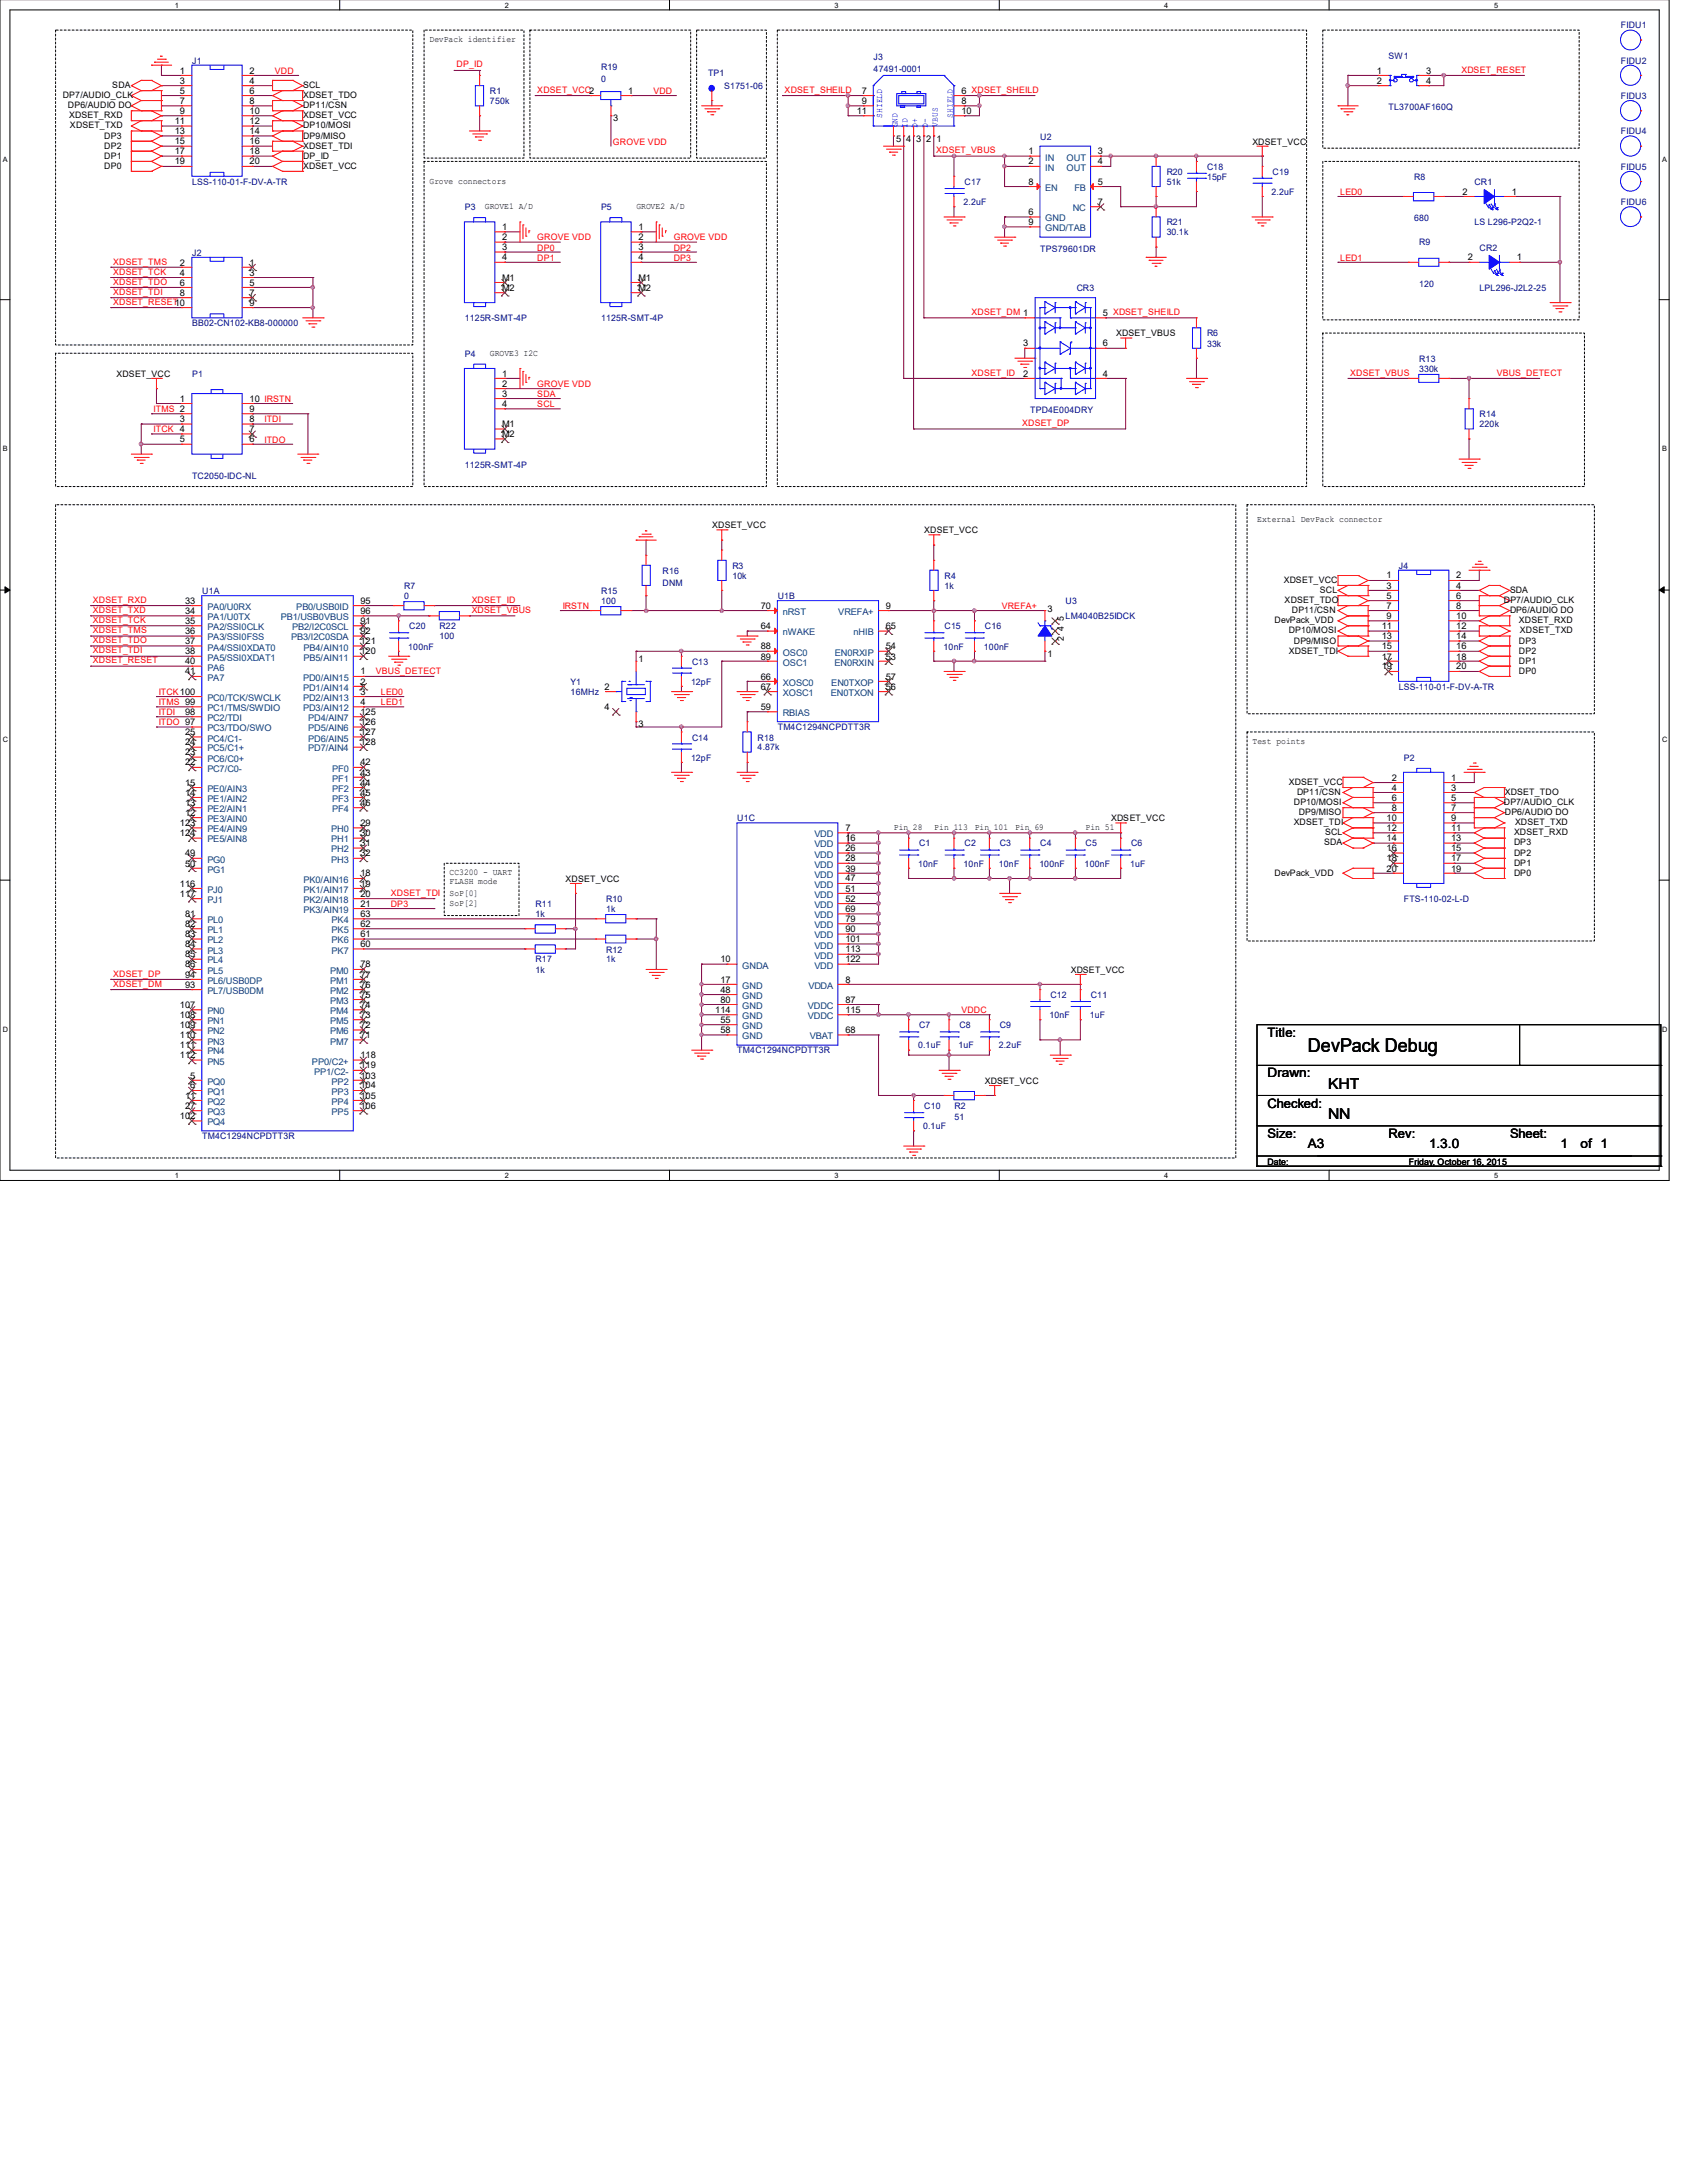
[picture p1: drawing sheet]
<svg xmlns="http://www.w3.org/2000/svg" width="216mm" height="279mm" viewBox="0 0 216 279" stroke-linecap="round" stroke-linejoin="round" font-family="sans-serif">
<defs><g id="words">
<text font-size="2.4" x="167.4" y="134.7">DevPack Debug</text>
<g font-size="1.9">
<text x="170" y="139.4">KHT</text>
<text x="170" y="143.3">NN</text>
</g>
<g font-size="1.7">
<text x="162.2" y="132.7">Title:</text>
<text x="162.2" y="137.9">Drawn:</text>
<text x="162.2" y="141.8">Checked:</text>
<text x="162.2" y="145.6">Size:</text>
<text x="167.4" y="146.9">A3</text>
<text x="177.7" y="145.6">Rev:</text>
<text x="182.9" y="146.9">1.3.0</text>
<text x="193.3" y="145.6">Sheet:</text>
<text x="199.7" y="146.9">1</text>
<text x="202.3" y="146.9">of 1</text>
</g>
<g font-size="1.2">
<text x="23" y="9.4">1</text>
<text x="23" y="10.7">3</text>
<text x="31.9" y="9.4">2</text>
<text x="31.9" y="10.7">4</text>
<text x="176.2" y="9.4">1</text>
<text x="176.2" y="10.7">2</text>
<text x="182.5" y="9.4">3</text>
<text x="182.5" y="10.7">4</text>
<text x="22.4" y="15.9">11</text>
<text x="22.4" y="17.2">13</text>
<text x="23" y="12">5</text>
<text x="23" y="13.3">7</text>
<text x="23" y="14.6">9</text>
<text x="31.9" y="12">6</text>
<text x="31.9" y="13.3">8</text>
<text x="31.9" y="14.6">10</text>
<text x="31.9" y="15.9">12</text>
<text x="31.9" y="17.2">14</text>
<text x="78.5" y="15.5">3</text>
<text x="80.4" y="12">1</text>
<text x="109.6" y="14.6">11</text>
<text x="110.3" y="12">7</text>
<text x="110.3" y="13.3">9</text>
<text x="123.1" y="12">6 XDSET_SHEILD</text>
<text x="123.1" y="13.3">8</text>
<text x="123.1" y="14.6">10</text>
<text x="22.4" y="18.5">15</text>
<text x="22.4" y="19.8">17</text>
<text x="22.4" y="21">19</text>
<text x="31.9" y="18.5">16</text>
<text x="31.9" y="19.8">18</text>
<text x="31.9" y="21">20</text>
<text x="114.7" y="18.1">5</text>
<text x="116" y="18.1">4</text>
<text x="117.3" y="18.1">3</text>
<text x="118.5" y="18.1">2</text>
<text x="119.8" y="18.1">1</text>
<text x="131.6" y="23.6">8</text>
<text x="131.6" y="21">2</text>
<text x="131.6" y="19.8">1</text>
<text x="140.5" y="21">4</text>
<text x="140.5" y="23.6">5</text>
<text x="140.5" y="19.8">3</text>
<text x="64.3" y="29.5">1</text>
<text x="81.7" y="29.5">1</text>
<text x="131.6" y="27.5">6</text>
<text x="131.6" y="28.8">9</text>
<text x="140.5" y="26.2">7</text>
<text x="187.2" y="24.9">2</text>
<text x="193.5" y="24.9">1</text>
<text x="23" y="34">2</text>
<text x="23" y="35.3">4</text>
<text x="31.9" y="34">1</text>
<text x="31.9" y="35.3">3</text>
<text x="64.3" y="30.7">2</text>
<text x="64.3" y="32">3</text>
<text x="64.3" y="33.3">4</text>
<text x="64.3" y="35.9">M1</text>
<text x="81.7" y="30.7">2</text>
<text x="81.7" y="32">3</text>
<text x="81.7" y="33.3">4</text>
<text x="81.7" y="35.9">M1</text>
<text x="187.8" y="33.3">2</text>
<text x="194.1" y="33.3">1</text>
<text x="23" y="36.6">6</text>
<text x="23" y="37.8">8</text>
<text x="31.9" y="36.6">5</text>
<text x="31.9" y="37.8">7</text>
<text x="31.9" y="39.2">9</text>
<text x="64.3" y="37.2">M2</text>
<text x="81.7" y="37.2">M2</text>
<text x="141.1" y="40.4">5 XDSET_SHEILD</text>
<text x="130.9" y="44.3">3</text>
<text x="141.1" y="44.3">6</text>
<text x="23" y="51.4">1</text>
<text x="31.9" y="51.4">10 IRSTN</text>
<text x="31.9" y="52.7">9</text>
<text x="64.3" y="48.2">1</text>
<text x="64.3" y="49.5">2</text>
<text x="64.3" y="50.8">3</text>
<text x="64.3" y="52.1">4</text>
<text x="130.9" y="48.2">2</text>
<text x="141.1" y="48.2">4</text>
<text x="23" y="55.3">4</text>
<text x="23" y="54">3</text>
<text x="23" y="56.6">5</text>
<text x="31.9" y="56.6">6</text>
<text x="31.9" y="54">8</text>
<text x="31.9" y="55.3">7</text>
<text x="64.3" y="54.7">M1</text>
<text x="64.3" y="56">M2</text>
<text x="23.7" y="77.3">33</text>
<text x="46.1" y="77.3">95</text>
<text x="97.4" y="77.9">70</text>
<text x="113.4" y="77.9">9</text>
<text x="177.5" y="74">1</text>
<text x="177.5" y="75.4">3</text>
<text x="177.5" y="76.6">5</text>
<text x="177.5" y="77.9">7</text>
<text x="186.4" y="74">2</text>
<text x="186.4" y="75.4">4</text>
<text x="186.4" y="76.6">6</text>
<text x="186.4" y="77.9">8</text>
<text x="23.7" y="78.6">34</text>
<text x="23.7" y="79.9">35</text>
<text x="23.7" y="81.2">36</text>
<text x="23.7" y="82.5">37</text>
<text x="23.7" y="83.7">38</text>
<text x="46.1" y="78.6">96</text>
<text x="46.1" y="79.9">91</text>
<text x="46.1" y="81.2">92</text>
<text x="46.1" y="82.5">121</text>
<text x="46.1" y="83.7">120</text>
<text x="97.4" y="83.1">88</text>
<text x="97.4" y="80.5">64</text>
<text x="113.4" y="80.5">65</text>
<text x="113.4" y="83.1">54</text>
<text x="134.1" y="78.3">3</text>
<text x="176.8" y="80.5">11</text>
<text x="176.8" y="81.8">13</text>
<text x="176.8" y="83.1">15</text>
<text x="177.5" y="79.2">9</text>
<text x="186.4" y="79.2">10</text>
<text x="186.4" y="80.5">12</text>
<text x="186.4" y="81.8">14</text>
<text x="186.4" y="83.1">16</text>
<text x="23.7" y="85">40</text>
<text x="23.7" y="86.3">41</text>
<text x="46.1" y="86.3">1</text>
<text x="46.1" y="87.6">2</text>
<text x="46.1" y="88.9">3</text>
<text x="77.3" y="88.3">2</text>
<text x="81.7" y="84.8">1</text>
<text x="97.4" y="84.4">89</text>
<text x="97.4" y="87">66</text>
<text x="97.4" y="88.3">67</text>
<text x="113.4" y="87">57</text>
<text x="113.4" y="88.3">56</text>
<text x="113.4" y="84.4">53</text>
<text x="134.1" y="84">1</text>
<text x="176.8" y="84.4">17</text>
<text x="176.8" y="85.7">19</text>
<text x="186.4" y="84.4">18</text>
<text x="186.4" y="85.7">20</text>
<text x="23.7" y="91.5">98</text>
<text x="23.7" y="94.1">25</text>
<text x="23.7" y="95.4">24</text>
<text x="46.1" y="90.2">4</text>
<text x="46.1" y="91.5">125</text>
<text x="46.1" y="92.8">126</text>
<text x="46.1" y="94.1">127</text>
<text x="46.1" y="95.4">128</text>
<text x="77.3" y="90.8">4</text>
<text x="81.7" y="93.1">3</text>
<text x="97.4" y="90.8">59</text>
<text x="23.7" y="96.7">23</text>
<text x="23.7" y="98">22</text>
<text x="23.7" y="100.5">15</text>
<text x="23.7" y="101.9">14</text>
<text x="46.1" y="98">42</text>
<text x="46.1" y="99.3">43</text>
<text x="46.1" y="100.5">44</text>
<text x="46.1" y="101.9">45</text>
<text x="178.1" y="99.9">2</text>
<text x="178.1" y="101.2">4</text>
<text x="185.7" y="99.9">1</text>
<text x="185.7" y="101.2">3</text>
<text x="23" y="105.7">123</text>
<text x="23" y="107">124</text>
<text x="23.7" y="103.1">13</text>
<text x="23.7" y="104.4">12</text>
<text x="46.1" y="103.1">46</text>
<text x="46.1" y="105.7">29</text>
<text x="46.1" y="107">30</text>
<text x="108.2" y="106.4">7</text>
<text x="108.2" y="107.7">16</text>
<text x="177.5" y="105.1">10</text>
<text x="177.5" y="106.4">12</text>
<text x="177.5" y="107.7">14</text>
<text x="178.1" y="102.5">6</text>
<text x="178.1" y="103.8">8</text>
<text x="185.7" y="102.5">5</text>
<text x="185.7" y="103.8">7</text>
<text x="185.7" y="105.1">9</text>
<text x="185.7" y="106.4">11</text>
<text x="185.7" y="107.7">13</text>
<text x="23" y="113.5">116</text>
<text x="23.7" y="109.6">49</text>
<text x="23.7" y="110.9">50</text>
<text x="46.1" y="108.3">31</text>
<text x="46.1" y="109.6">32</text>
<text x="46.1" y="112.2">18</text>
<text x="46.1" y="113.5">19</text>
<text x="108.2" y="109">26</text>
<text x="108.2" y="110.2">28</text>
<text x="108.2" y="111.5">39</text>
<text x="108.2" y="112.8">47</text>
<text x="177.5" y="109">16</text>
<text x="177.5" y="110.2">18</text>
<text x="177.5" y="111.5">20</text>
<text x="185.7" y="109">15</text>
<text x="185.7" y="110.2">17</text>
<text x="185.7" y="111.5">19</text>
<text x="23" y="114.8">117</text>
<text x="23.7" y="117.3">81</text>
<text x="23.7" y="118.7">82</text>
<text x="23.7" y="119.9">83</text>
<text x="46.1" y="114.8">20</text>
<text x="46.1" y="116.1">21</text>
<text x="46.1" y="117.3">63</text>
<text x="46.1" y="118.7">62</text>
<text x="46.1" y="119.9">61</text>
<text x="108.2" y="114.1">51</text>
<text x="108.2" y="115.4">52</text>
<text x="108.2" y="116.7">69</text>
<text x="108.2" y="118">79</text>
<text x="108.2" y="119.3">90</text>
<text x="23.7" y="121.2">84</text>
<text x="23.7" y="122.5">85</text>
<text x="23.7" y="123.8">86</text>
<text x="23.7" y="125.1">94</text>
<text x="46.1" y="121.2">60</text>
<text x="46.1" y="123.8">78</text>
<text x="46.1" y="125.1">77</text>
<text x="92.2" y="123.2">10</text>
<text x="92.2" y="125.8">17</text>
<text x="108.2" y="125.8">8</text>
<text x="108.2" y="120.6">101</text>
<text x="108.2" y="121.9">113</text>
<text x="108.2" y="123.2">122</text>
<text x="23" y="129">107</text>
<text x="23" y="130.3">108</text>
<text x="23" y="131.6">109</text>
<text x="23.7" y="126.4">93</text>
<text x="46.1" y="126.4">76</text>
<text x="46.1" y="127.7">75</text>
<text x="46.1" y="129">74</text>
<text x="46.1" y="130.3">73</text>
<text x="46.1" y="131.6">72</text>
<text x="91.5" y="129.6">114</text>
<text x="92.2" y="127">48</text>
<text x="92.2" y="128.4">80</text>
<text x="92.2" y="130.9">55</text>
<text x="108.2" y="128.4">87</text>
<text x="108.2" y="129.6">115</text>
<text x="23" y="132.9">110</text>
<text x="23" y="134.2">111</text>
<text x="23" y="135.5">112</text>
<text x="46.1" y="132.9">71</text>
<text x="46.1" y="135.5">118</text>
<text x="46.1" y="136.7">119</text>
<text x="92.2" y="132.2">58</text>
<text x="108.2" y="132.2">68</text>
<text x="23" y="143.2">102</text>
<text x="23.7" y="140.6">11</text>
<text x="23.7" y="141.9">27</text>
<text x="24.3" y="138">5</text>
<text x="24.3" y="139.3">6</text>
<text x="46.1" y="138">103</text>
<text x="46.1" y="139.3">104</text>
<text x="46.1" y="140.6">105</text>
<text x="46.1" y="141.9">106</text>
</g>
<g font-size="1.2" fill="#00407f">
<text x="133.8" y="21.8">IN</text>
<text x="133.8" y="20.6">IN</text>
<text x="136.5" y="21.8">OUT</text>
<text x="136.5" y="20.6">OUT</text>
<text x="133.8" y="24.4">EN</text>
<text x="133.8" y="28.3">GND</text>
<text x="133.8" y="29.6">GND/TAB</text>
<text x="137.3" y="27">NC</text>
<text x="137.5" y="24.4">FB</text>
<text x="26.5" y="78.1">PA0/U0RX</text>
<text x="26.5" y="79.4">PA1/U0TX</text>
<text x="26.5" y="80.7">PA2/SSI0CLK</text>
<text x="26.5" y="82">PA3/SSI0FSS</text>
<text x="26.5" y="83.3">PA4/SSI0XDAT0</text>
<text x="35.9" y="79.4">PB1/USB0VBUS</text>
<text x="37.3" y="82">PB3/I2C0SDA</text>
<text x="37.4" y="80.7">PB2/I2C0SCL</text>
<text x="37.9" y="78.1">PB0/USB0ID</text>
<text x="38.9" y="83.3">PB4/AIN10</text>
<text x="100.2" y="78.7">nRST</text>
<text x="100.2" y="83.9">OSC0</text>
<text x="100.2" y="81.3">nWAKE</text>
<text x="106.8" y="83.9">EN0RXIP</text>
<text x="107.3" y="78.7">VREFA+</text>
<text x="109.2" y="81.3">nHIB</text>
<text x="26.5" y="84.5">PA5/SSI0XDAT1</text>
<text x="26.5" y="85.8">PA6</text>
<text x="26.5" y="87.1">PA7</text>
<text x="26.5" y="89.7">PC0/TCK/SWCLK</text>
<text x="38.8" y="87.1">PD0/AIN15</text>
<text x="38.8" y="88.4">PD1/AIN14</text>
<text x="38.8" y="89.7">PD2/AIN13</text>
<text x="38.9" y="84.5">PB5/AIN11</text>
<text x="100.2" y="85.2">OSC1</text>
<text x="100.2" y="87.8">XOSC0</text>
<text x="100.2" y="89.1">XOSC1</text>
<text x="106.3" y="89.1">EN0TXON</text>
<text x="106.4" y="87.8">EN0TXOP</text>
<text x="106.8" y="85.2">EN0RXIN</text>
<text x="26.5" y="91">PC1/TMS/SWDIO</text>
<text x="26.5" y="92.3">PC2/TDI</text>
<text x="26.5" y="93.6">PC3/TDO/SWO</text>
<text x="26.5" y="94.9">PC4/C1-</text>
<text x="38.8" y="91">PD3/AIN12</text>
<text x="39.5" y="92.3">PD4/AIN7</text>
<text x="39.5" y="93.6">PD5/AIN6</text>
<text x="39.5" y="94.9">PD6/AIN5</text>
<text x="100.2" y="91.6">RBIAS</text>
<text x="26.5" y="96.2">PC5/C1+</text>
<text x="26.5" y="97.5">PC6/C0+</text>
<text x="26.5" y="98.8">PC7/C0-</text>
<text x="26.5" y="101.3">PE0/AIN3</text>
<text x="39.5" y="96.2">PD7/AIN4</text>
<text x="42.5" y="98.8">PF0</text>
<text x="42.5" y="100.1">PF1</text>
<text x="42.5" y="101.3">PF2</text>
<text x="26.5" y="102.7">PE1/AIN2</text>
<text x="26.5" y="103.9">PE2/AIN1</text>
<text x="26.5" y="105.2">PE3/AIN0</text>
<text x="26.5" y="106.5">PE4/AIN9</text>
<text x="26.5" y="107.8">PE5/AIN8</text>
<text x="42.4" y="106.5">PH0</text>
<text x="42.4" y="107.8">PH1</text>
<text x="42.5" y="102.7">PF3</text>
<text x="42.5" y="103.9">PF4</text>
<text x="104.2" y="107.2">VDD</text>
<text x="26.5" y="110.4">PG0</text>
<text x="26.5" y="111.7">PG1</text>
<text x="38.9" y="113">PK0/AIN16</text>
<text x="42.4" y="109.1">PH2</text>
<text x="42.4" y="110.4">PH3</text>
<text x="104.2" y="108.5">VDD</text>
<text x="104.2" y="109.8">VDD</text>
<text x="104.2" y="111">VDD</text>
<text x="104.2" y="112.3">VDD</text>
<text x="104.2" y="113.6">VDD</text>
<text x="26.5" y="114.3">PJ0</text>
<text x="26.5" y="115.6">PJ1</text>
<text x="26.5" y="118.1">PL0</text>
<text x="26.5" y="119.5">PL1</text>
<text x="38.9" y="114.3">PK1/AIN17</text>
<text x="38.9" y="115.6">PK2/AIN18</text>
<text x="38.9" y="116.9">PK3/AIN19</text>
<text x="42.4" y="118.1">PK4</text>
<text x="42.4" y="119.5">PK5</text>
<text x="104.2" y="114.9">VDD</text>
<text x="104.2" y="116.2">VDD</text>
<text x="104.2" y="117.5">VDD</text>
<text x="104.2" y="118.8">VDD</text>
<text x="26.5" y="120.7">PL2</text>
<text x="26.5" y="122">PL3</text>
<text x="26.5" y="123.3">PL4</text>
<text x="26.5" y="124.6">PL5</text>
<text x="26.5" y="125.9">PL6/USB0DP</text>
<text x="42.2" y="124.6">PM0</text>
<text x="42.2" y="125.9">PM1</text>
<text x="42.4" y="120.7">PK6</text>
<text x="42.4" y="122">PK7</text>
<text x="95" y="124">GNDA</text>
<text x="104.2" y="120.1">VDD</text>
<text x="104.2" y="121.4">VDD</text>
<text x="104.2" y="122.7">VDD</text>
<text x="104.2" y="124">VDD</text>
<text x="26.5" y="127.2">PL7/USB0DM</text>
<text x="26.5" y="129.8">PN0</text>
<text x="26.5" y="131.1">PN1</text>
<text x="42.2" y="127.2">PM2</text>
<text x="42.2" y="128.5">PM3</text>
<text x="42.2" y="129.8">PM4</text>
<text x="42.2" y="131.1">PM5</text>
<text x="95" y="126.6">GND</text>
<text x="95" y="127.8">GND</text>
<text x="95" y="129.2">GND</text>
<text x="95" y="130.4">GND</text>
<text x="95" y="131.7">GND</text>
<text x="103.4" y="129.2">VDDC</text>
<text x="103.4" y="130.4">VDDC</text>
<text x="103.5" y="126.6">VDDA</text>
<text x="26.5" y="132.4">PN2</text>
<text x="26.5" y="133.7">PN3</text>
<text x="26.5" y="135">PN4</text>
<text x="26.5" y="136.3">PN5</text>
<text x="39.9" y="136.3">PP0/C2+</text>
<text x="40.2" y="137.5">PP1/C2-</text>
<text x="42.2" y="132.4">PM6</text>
<text x="42.2" y="133.7">PM7</text>
<text x="95" y="133">GND</text>
<text x="103.6" y="133">VBAT</text>
<text x="26.5" y="138.8">PQ0</text>
<text x="26.5" y="140.1">PQ1</text>
<text x="26.5" y="141.4">PQ2</text>
<text x="26.5" y="142.7">PQ3</text>
<text x="42.4" y="138.8">PP2</text>
<text x="42.4" y="140.1">PP3</text>
<text x="42.4" y="141.4">PP4</text>
<text x="42.4" y="142.7">PP5</text>
<text x="26.5" y="144">PQ4</text>
</g>
<g font-size="1.1">
<text x="54.9" y="5.4">DevPack identifier</text>
<text x="14.4" y="11.3">SDA</text>
<text x="38.8" y="11.3">SCL</text>
<text x="8" y="12.6">DP7/AUDIO_CLK</text>
<text x="8.7" y="13.8">DP6/AUDIO DO</text>
<text x="8.8" y="15.2">XDSET_RXD</text>
<text x="8.9" y="16.4">XDSET_TXD</text>
<text x="13.3" y="17.7">DP3</text>
<text x="38.8" y="12.6">XDSET_TDO</text>
<text x="38.8" y="15.2">XDSET_VCC</text>
<text x="38.8" y="13.8">DP11/CSN</text>
<text x="38.8" y="16.4">DP10/MOSI</text>
<text x="38.8" y="17.7">DP9/MISO</text>
<text x="13.3" y="19">DP2</text>
<text x="13.3" y="20.3">DP1</text>
<text x="13.3" y="21.6">DP0</text>
<text x="38.8" y="19">XDSET_TDI</text>
<text x="38.8" y="21.6">XDSET_VCC</text>
<text x="38.8" y="20.3">DP_ID</text>
<text x="54.9" y="23.5">Grove connectors</text>
<text x="160.3" y="18.5">XDSET_VCC</text>
<text x="62.1" y="26.8">GROVE1 A/D</text>
<text x="81.5" y="26.8">GROVE2 A/D</text>
<text x="62.7" y="45.5">GROVE3 I2C</text>
<text x="142.8" y="43.1">XDSET_VBUS</text>
<text x="14.9" y="48.2">XDSET_VCC</text>
<text x="91.1" y="67.6">XDSET_VCC</text>
<text x="118.3" y="68.3">XDSET_VCC</text>
<text x="160.9" y="66.8">External DevPack connector</text>
<text x="164.3" y="74.6">XDSET_VCC</text>
<text x="164.4" y="77.2">XDSET_TDO</text>
<text x="168.9" y="75.9">SCL</text>
<text x="192.5" y="77.2">DP7/AUDIO_CLK</text>
<text x="193.3" y="75.9">SDA</text>
<text x="136.1" y="82.1" transform="rotate(-90 136.1 82.1)">2</text>
<text x="136.1" y="80.8" transform="rotate(-90 136.1 80.8)">4</text>
<text x="136.1" y="79.5" transform="rotate(-90 136.1 79.5)">5</text>
<text x="163.1" y="79.8">DevPack_VDD</text>
<text x="164.9" y="81.1">DP10/MOSI</text>
<text x="164.9" y="83.6">XDSET_TDI</text>
<text x="165.3" y="78.5">DP11/CSN</text>
<text x="165.6" y="82.4">DP9/MISO</text>
<text x="193.3" y="78.5">DP6/AUDIO DO</text>
<text x="194.4" y="82.4">DP3</text>
<text x="194.4" y="83.6">DP2</text>
<text x="194.4" y="79.8">XDSET_RXD</text>
<text x="194.5" y="81.1">XDSET_TXD</text>
<text x="194.4" y="85">DP1</text>
<text x="194.4" y="86.2">DP0</text>
<text x="160.3" y="95.2">Test points</text>
<text x="164.9" y="100.5">XDSET_VCC</text>
<text x="166" y="101.8">DP11/CSN</text>
<text x="192.6" y="101.8">XDSET_TDO</text>
<text x="114.4" y="106.3">Pin 28</text>
<text x="119.6" y="106.3">Pin 113</text>
<text x="124.8" y="106.3">Pin 101</text>
<text x="129.9" y="106.3">Pin 69</text>
<text x="138.9" y="106.3">Pin 51</text>
<text x="142.2" y="105.1">XDSET_VCC</text>
<text x="165.6" y="105.6">XDSET_TDI</text>
<text x="165.6" y="103">DP10/MOSI</text>
<text x="166.2" y="104.3">DP9/MISO</text>
<text x="169.6" y="106.9">SCL</text>
<text x="192.5" y="103">DP7/AUDIO_CLK</text>
<text x="192.6" y="104.3">DP6/AUDIO DO</text>
<text x="193.8" y="106.9">XDSET_RXD</text>
<text x="193.9" y="105.6">XDSET_TXD</text>
<text x="57.5" y="112.1">CC3200 - UART</text>
<text x="57.5" y="113.2">FLASH mode</text>
<text x="72.4" y="112.9">XDSET_VCC</text>
<text x="163.1" y="112.1">DevPack_VDD</text>
<text x="169.5" y="108.2">SDA</text>
<text x="193.8" y="108.2">DP3</text>
<text x="193.8" y="109.5">DP2</text>
<text x="193.8" y="110.8">DP1</text>
<text x="193.8" y="112.1">DP0</text>
<text x="57.5" y="114.6">SoP[0]</text>
<text x="57.5" y="115.9">SoP[2]</text>
<text x="137" y="124.5">XDSET_VCC</text>
<text x="126" y="138.7">XDSET_VCC</text>
<text x="162.2" y="149.1">Date:</text>
<text x="180.3" y="149.1">Friday, October 16, 2015</text>
</g>
<g font-size="1.1" fill="#00007f">
<text x="207.4" y="3.6">FIDU1</text>
<text x="24.6" y="8.2">J1</text>
<text x="76.9" y="8.9">R19</text>
<text x="76.9" y="10.5">0</text>
<text x="90.6" y="9.7">TP1</text>
<text x="92.7" y="11.4">S1751-06</text>
<text x="111.8" y="7.6">J3</text>
<text x="111.8" y="9.2">47491-0001</text>
<text x="177.7" y="7.5">SW1</text>
<text x="207.4" y="8.2">FIDU2</text>
<text x="62.7" y="12">R1</text>
<text x="62.7" y="13.3">750k</text>
<text x="133.1" y="17.9">U2</text>
<text x="177.7" y="14.1">TL3700AF160Q</text>
<text x="207.4" y="12.7">FIDU3</text>
<text x="207.4" y="17.2">FIDU4</text>
<text x="24.6" y="23.7">LSS-110-01-F-DV-A-TR</text>
<text x="123.4" y="23.7">C17</text>
<text x="149.3" y="22.4">R20</text>
<text x="149.3" y="23.7">51k</text>
<text x="154.5" y="21.7">C18</text>
<text x="154.5" y="23">15pF</text>
<text x="162.9" y="22.4">C19</text>
<text x="181" y="23">R8</text>
<text x="188.7" y="23.7">CR1</text>
<text x="207.4" y="21.7">FIDU5</text>
<text x="59.5" y="26.9">P3</text>
<text x="76.9" y="26.9">P5</text>
<text x="123.3" y="26.2">2.2uF</text>
<text x="149.3" y="28.8">R21</text>
<text x="162.7" y="25">2.2uF</text>
<text x="181" y="28.3">680</text>
<text x="188.7" y="28.8">LS L296-P2Q2-1</text>
<text x="207.4" y="26.2">FIDU6</text>
<text x="24.6" y="32.7">J2</text>
<text x="133.1" y="32.2">TPS79601DR</text>
<text x="149.3" y="30.1">30.1k</text>
<text x="181.6" y="31.4">R9</text>
<text x="189.4" y="32.1">CR2</text>
<text x="24.6" y="41.8">BB02-CN102-KB8-000000</text>
<text x="59.5" y="41.1">1125R-SMT-4P</text>
<text x="76.9" y="41.1">1125R-SMT-4P</text>
<text x="137.8" y="37.3">CR3</text>
<text x="181.6" y="36.7">120</text>
<text x="189.4" y="37.3">LPL296-J2L2-25</text>
<text x="59.5" y="45.6">P4</text>
<text x="154.5" y="43.1">R6</text>
<text x="154.5" y="44.4">33k</text>
<text x="181.6" y="46.3">R13</text>
<text x="181.6" y="47.6">330k</text>
<text x="24.6" y="48.2">P1</text>
<text x="131.8" y="52.9">TPD4E004DRY</text>
<text x="189.4" y="53.4">R14</text>
<text x="59.5" y="59.9">1125R-SMT-4P</text>
<text x="189.4" y="54.7">220k</text>
<text x="24.6" y="61.3">TC2050-IDC-NL</text>
<text x="25.9" y="76">U1A</text>
<text x="51.7" y="75.4">R7</text>
<text x="51.7" y="76.7">0</text>
<text x="76.9" y="76">R15</text>
<text x="76.9" y="77.3">100</text>
<text x="84.8" y="73.4">R16</text>
<text x="84.8" y="75">DNM</text>
<text x="93.7" y="72.8">R3</text>
<text x="93.7" y="74.1">10k</text>
<text x="99.5" y="76.7">U1B</text>
<text x="120.9" y="74.1">R4</text>
<text x="120.9" y="75.4">1k</text>
<text x="136.4" y="77.3">U3</text>
<text x="179" y="72.8">J4</text>
<text x="52.2" y="83.1">100nF</text>
<text x="52.4" y="80.6">C20</text>
<text x="56.3" y="80.6">R22</text>
<text x="56.3" y="81.8">100</text>
<text x="120.7" y="83.1">10nF</text>
<text x="120.9" y="80.6">C15</text>
<text x="125.9" y="83.1">100nF</text>
<text x="126" y="80.6">C16</text>
<text x="136.4" y="79.2">LM4040B25IDCK</text>
<text x="73" y="87.7">Y1</text>
<text x="73" y="88.9">16MHz</text>
<text x="88.4" y="87.7">12pF</text>
<text x="88.6" y="85.1">C13</text>
<text x="179" y="88.3">LSS-110-01-F-DV-A-TR</text>
<text x="88.6" y="94.8">C14</text>
<text x="96.9" y="94.8">R18</text>
<text x="99.5" y="93.5">TM4C1294NCPDTT3R</text>
<text x="88.4" y="97.4">12pF</text>
<text x="96.9" y="96.1">4.87k</text>
<text x="179.7" y="97.4">P2</text>
<text x="94.4" y="105.1">U1C</text>
<text x="117.5" y="110.9">10nF</text>
<text x="117.6" y="108.3">C1</text>
<text x="123.3" y="110.9">10nF</text>
<text x="123.4" y="108.3">C2</text>
<text x="127.8" y="110.9">10nF</text>
<text x="128" y="108.3">C3</text>
<text x="133" y="110.9">100nF</text>
<text x="133.1" y="108.3">C4</text>
<text x="138.8" y="110.9">100nF</text>
<text x="138.9" y="108.3">C5</text>
<text x="144.7" y="110.9">1uF</text>
<text x="144.8" y="108.3">C6</text>
<text x="68.5" y="116.1">R11</text>
<text x="68.5" y="117.4">1k</text>
<text x="77.6" y="115.4">R10</text>
<text x="77.6" y="116.8">1k</text>
<text x="179.7" y="115.4">FTS-110-02-L-D</text>
<text x="68.5" y="123.2">R17</text>
<text x="68.5" y="124.5">1k</text>
<text x="77.6" y="121.9">R12</text>
<text x="77.6" y="123.2">1k</text>
<text x="117.6" y="131.6">C7</text>
<text x="122.8" y="131.6">C8</text>
<text x="128" y="131.6">C9</text>
<text x="134.3" y="130.3">10nF</text>
<text x="134.5" y="127.7">C12</text>
<text x="139.5" y="130.3">1uF</text>
<text x="139.6" y="127.7">C11</text>
<text x="94.4" y="134.8">TM4C1294NCPDTT3R</text>
<text x="117.5" y="134.2">0.1uF</text>
<text x="122.7" y="134.2">1uF</text>
<text x="127.8" y="134.2">2.2uF</text>
<text x="118.3" y="141.9">C10</text>
<text x="122.2" y="141.9">R2</text>
<text x="122.2" y="143.4">51</text>
<text x="25.9" y="145.8">TM4C1294NCPDTT3R</text>
<text x="118.2" y="144.5">0.1uF</text>
</g>
<g font-size="1.1" fill="#f00">
<text x="35.2" y="9.4">VDD</text>
<text x="58.4" y="8.6">DP_ID</text>
<text x="68.8" y="11.9">XDSET_VCC2</text>
<text x="100.4" y="11.9">XDSET_SHEILD</text>
<text x="187" y="9.3">XDSET_RESET</text>
<text x="83.7" y="12">VDD</text>
<text x="78.4" y="18.5">GROVE VDD</text>
<text x="119.8" y="19.6">XDSET_VBUS</text>
<text x="171.5" y="25">LED0</text>
<text x="14.5" y="33.9">XDSET_TMS</text>
<text x="14.5" y="35.1">XDSET_TCK</text>
<text x="68.8" y="30.8">GROVE VDD</text>
<text x="68.8" y="32.1">DP0</text>
<text x="68.8" y="33.4">DP1</text>
<text x="86.2" y="30.8">GROVE VDD</text>
<text x="86.2" y="32.1">DP2</text>
<text x="86.2" y="33.4">DP3</text>
<text x="171.5" y="33.4">LED1</text>
<text x="14.5" y="39">XDSET_RESET10</text>
<text x="14.5" y="36.4">XDSET_TDO</text>
<text x="14.5" y="37.7">XDSET_TDI</text>
<text x="124.3" y="40.3">XDSET_DM 1</text>
<text x="19.6" y="52.7">ITMS 2</text>
<text x="68.8" y="49.5">GROVE VDD</text>
<text x="68.8" y="50.8">SDA</text>
<text x="68.8" y="52.1">SCL</text>
<text x="124.3" y="48.1">XDSET_ID</text>
<text x="172.8" y="48.1">XDSET_VBUS</text>
<text x="191.6" y="48.1">VBUS_DETECT</text>
<text x="19.6" y="55.3">ITCK</text>
<text x="33.9" y="56.6">ITDO</text>
<text x="33.9" y="54.1">ITDI</text>
<text x="130.8" y="54.5">XDSET_DP</text>
<text x="11.9" y="77.2">XDSET_RXD</text>
<text x="60.4" y="77.2">XDSET_ID</text>
<text x="72" y="78">IRSTN</text>
<text x="128.2" y="78">VREFA+</text>
<text x="11.9" y="78.4">XDSET_TXD</text>
<text x="11.9" y="79.8">XDSET_TCK</text>
<text x="11.9" y="82.3">XDSET_TDO</text>
<text x="11.9" y="83.6">XDSET_TDI</text>
<text x="11.9" y="81">XDSET_TMS</text>
<text x="60.4" y="78.4">XDSET_VBUS</text>
<text x="11.9" y="84.9">XDSET_RESET</text>
<text x="20.3" y="88.9">ITCK100</text>
<text x="48.1" y="86.2">VBUS_DETECT</text>
<text x="48.7" y="88.9">LED0</text>
<text x="20.3" y="92.8">ITDO 97</text>
<text x="20.3" y="91.5">ITDI</text>
<text x="20.3" y="90.3">ITMS 99</text>
<text x="48.7" y="90.3">LED1</text>
<text x="50" y="114.6">XDSET_TDI</text>
<text x="50" y="116.1">DP3</text>
<text x="14.5" y="125">XDSET_DP</text>
<text x="14.5" y="126.3">XDSET_DM</text>
<text x="123.1" y="129.7">VDDC</text>
</g>
<g font-size="1.1" fill="#00f">
<text x="112.9" y="15.1" transform="rotate(-90 112.9 15.1)">SHIELD</text>
<text x="114.8" y="16.3" transform="rotate(-90 114.8 16.3)">GND</text>
<text x="116.2" y="16.4" transform="rotate(-90 116.2 16.4)">ID</text>
<text x="117.4" y="16.4" transform="rotate(-90 117.4 16.4)">D+</text>
<text x="118.7" y="16.4" transform="rotate(-90 118.7 16.4)">D-</text>
<text x="120" y="16.2" transform="rotate(-90 120 16.2)">VBUS</text>
<text x="122" y="15.1" transform="rotate(-90 122 15.1)">SHIELD</text>
</g>
<g font-size=".9">
<text x="22.4" y="1">1</text>
<text x="64.6" y="1">2</text>
<text x="106.8" y="1">3</text>
<text x="149" y="1">4</text>
<text x="191.2" y="1">5</text>
<text x=".4" y="20.7">A</text>
<text x="212.7" y="20.7">A</text>
<text x=".4" y="57.8">B</text>
<text x="212.7" y="57.8">B</text>
<text x=".4" y="95">C</text>
<text x="212.7" y="95">C</text>
<text x=".4" y="132.1">D</text>
<text x="212.7" y="132.1">D</text>
<text x="22.4" y="150.8">1</text>
<text x="64.6" y="150.8">2</text>
<text x="106.8" y="150.8">3</text>
<text x="149" y="150.8">4</text>
<text x="191.2" y="150.8">5</text>
</g>
</g></defs>
<path d="M0 0h213.6v151.1h-213.6zM1.3 1.3h211v148.5h-211z" fill="none" stroke="#000" stroke-width=".13"/>
<g fill="#fff">
<path d="M22.4 .1h.5v1h-.5z"/>
<path d="M22.4 149.9h.5v1h-.5z"/>
</g>
<path d="M43.5 0v1.3M43.5 149.8v1.3" fill="none" stroke="#000" stroke-width=".13"/>
<g fill="#fff">
<path d="M64.6 .1h.4v1h-.4z"/>
<path d="M64.6 149.9h.4v1h-.4z"/>
</g>
<path d="M85.7 0v1.3M85.7 149.8v1.3" fill="none" stroke="#000" stroke-width=".13"/>
<g fill="#fff">
<path d="M106.8 .1h.4v1h-.4z"/>
<path d="M106.8 149.9h.4v1h-.4z"/>
</g>
<path d="M127.9 0v1.3M127.9 149.8v1.3" fill="none" stroke="#000" stroke-width=".13"/>
<g fill="#fff">
<path d="M149 .1h.5v1h-.5z"/>
<path d="M149 149.9h.5v1h-.5z"/>
</g>
<path d="M170.1 0v1.3M170.1 149.8v1.3" fill="none" stroke="#000" stroke-width=".13"/>
<g fill="#fff">
<path d="M191.2 .1h.5v1h-.5z"/>
<path d="M191.2 149.9h.5v1h-.5z"/>
<path d="M.3 19.8h.6v1h-.6z"/>
<path d="M212.7 19.8h.5v1h-.5z"/>
<path d="M.3 56.9h.6v1.1h-.6z"/>
<path d="M212.7 56.9h.5v1.1h-.5z"/>
</g>
<path d="M0 38.4h1.3M212.3 38.4h1.3" fill="none" stroke="#000" stroke-width=".13"/>
<g fill="#fff">
<path d="M.3 94.1h.7v1h-.7z"/>
<path d="M212.7 94.1h.6v1h-.6z"/>
</g>
<path d="M0 75.5h1.3M.6 75.1l.7 .4-.7 .4zM212.3 75.5l.7-.4v.8zM212.3 75.5h1.3" fill="none" stroke="#000" stroke-width=".13"/>
<path d="M.6 75.1l.7 .4-.7 .4zM212.3 75.5l.7-.4v.8z" fill="#000"/>
<g fill="#fff">
<path d="M.3 131.2h.7v1h-.7z"/>
<path d="M212.7 131.2h.6v1h-.6z"/>
</g>
<path d="M0 112.6h1.3M212.3 112.6h1.3" fill="none" stroke="#000" stroke-width=".13"/>
<g fill="none" stroke="#000" stroke-width=".13" stroke-dasharray=".3">
<path d="M7.1 3.9h45.7v40.3h-45.7zM54.3 3.9h12.8v16.3h-12.8zM67.8 3.9h20.6v16.3h-20.6zM89.2 3.9h8.9v16.3h-8.9zM99.5 3.9h67.7v58.4h-67.7zM169.3 3.9h32.8v15.1h-32.8zM54.3 20.7h43.8v41.6h-43.8zM169.3 20.7h32.8v20.2h-32.8zM7.1 45.2h45.7v17.1h-45.7zM169.3 42.6h33.5v19.7h-33.5zM7.1 64.6h151.1v83.6h-151.1zM159.6 64.6h44.4v26.8h-44.4z"/>
<path d="M159.6 93.7h44.4v26.7h-44.4zM56.9 110.5h9.5v6.7h-9.5z"/>
</g>
<g fill="none" stroke="#7f0040" stroke-width=".13">
<path d="M20.7 20h.1M20.7 18.7h.1M20.7 17.4h.1M20.7 13.5h.1M20.7 12.2h.1M20.7 11h.1M20.7 9.7h.1M20.7 8.3h.1M20.7 20h2.5M20.7 18.7h2.5M20.7 13.5h2.5M20.7 12.2h2.5"/>
<path d="M20.7 17.4h2.5M20.7 11h2.5M20.7 9.7h2.5M20.7 8.3v1.4M32.3 20h.1M32.3 18.7h.1M32.3 14.8h.1M32.3 13.5h.1M32.3 12.2h.1M32.3 17.4h.1M32.3 11h.1M32.3 16.1h.1"/>
<path d="M32.3 20h2.6M32.3 18.7h2.6M32.3 14.8h2.6M32.3 13.5h2.6M32.3 12.2h2.6M32.3 17.4h2.6M32.3 11h2.6M32.3 16.1h2.6M58.1 9h.1M58.1 9h3.3M61.4 14.8h.1M61.4 9h.1"/>
<path d="M61.4 9v.7M61.4 14.8v2M20.7 21.3h.1M20.7 21.3h2.5M32.3 21.3h.1M32.3 21.3h2.6M108.5 106.6h.1M108.5 107.9h.1M108.5 106.6h3.9M108.5 106.6v1.3M112.4 106.6h.1M112.4 106.6v1.3h-3.9"/>
<path d="M108.5 123.4h.1M108.5 123.4h3.9"/>
</g>
<path d="M112.2 107.7h.4v.2v.1l-.2 .1-.2-.1z" fill-rule="evenodd" fill="#f0f"/>
<path d="M112.2 107.7h.4v.2v.1l-.2 .1-.2-.1z" fill="none" stroke="#f0f" stroke-width=".13"/>
<path d="M108.5 109.2h.1M112.4 107.9h.1M112.4 107.9v1.3h-3.9" fill="none" stroke="#7f0040" stroke-width=".13"/>
<path d="M112.2 109h.4v.2v.1h-.4z" fill-rule="evenodd" fill="#f0f"/>
<path d="M112.2 109h.4v.2v.1h-.4z" fill="none" stroke="#f0f" stroke-width=".13"/>
<path d="M108.5 110.5h.1M108.5 110.5h3.9M112.4 109.2h.1M112.4 110.5h.1M112.4 109.2v2.6" fill="none" stroke="#7f0040" stroke-width=".13"/>
<path d="M112.2 111.6h.4v.2v.1h-.4z" fill-rule="evenodd" fill="#f0f"/>
<path d="M112.2 111.6h.4v.2v.1h-.4z" fill="none" stroke="#f0f" stroke-width=".13"/>
<path d="M112.2 110.3h.4v.1v.2l-.2 .1-.2-.1z" fill-rule="evenodd" fill="#f0f"/>
<path d="M112.2 110.3h.4v.1v.2l-.2 .1-.2-.1z" fill="none" stroke="#f0f" stroke-width=".13"/>
<path d="M108.5 111.8h.1M108.5 113.1h.1M108.5 111.8h3.9M112.4 111.8h.1M112.4 111.8v1.3h-3.9" fill="none" stroke="#7f0040" stroke-width=".13"/>
<path d="M112.2 112.9h.4v.1v.2l-.2 .1-.2-.1z" fill-rule="evenodd" fill="#f0f"/>
<path d="M112.2 112.9h.4v.1v.2l-.2 .1-.2-.1z" fill="none" stroke="#f0f" stroke-width=".13"/>
<path d="M108.5 114.3h.1M108.5 114.3h3.9M112.4 113.1h.1M112.4 114.3h.1M112.4 113.1v2.6" fill="none" stroke="#7f0040" stroke-width=".13"/>
<path d="M112.2 115.5h.4v.1v.2l-.2 .1-.2-.1z" fill-rule="evenodd" fill="#f0f"/>
<path d="M112.2 115.5h.4v.1v.2l-.2 .1-.2-.1z" fill="none" stroke="#f0f" stroke-width=".13"/>
<path d="M112.2 114.2h.4v.1v.2l-.2 .1-.2-.1z" fill-rule="evenodd" fill="#f0f"/>
<path d="M112.2 114.2h.4v.1v.2l-.2 .1-.2-.1z" fill="none" stroke="#f0f" stroke-width=".13"/>
<path d="M108.5 115.7h.1M108.5 117h.1M108.5 115.7h3.9M112.4 115.7h.1M112.4 115.7v1.3h-3.9" fill="none" stroke="#7f0040" stroke-width=".13"/>
<path d="M112.2 116.8h.4v.1v.2l-.2 .1-.2-.1z" fill-rule="evenodd" fill="#f0f"/>
<path d="M112.2 116.8h.4v.1v.2l-.2 .1-.2-.1z" fill="none" stroke="#f0f" stroke-width=".13"/>
<path d="M108.5 118.2h.1M108.5 118.2h3.9M112.4 117h.1M112.4 118.2h.1M112.4 117v2.5" fill="none" stroke="#7f0040" stroke-width=".13"/>
<path d="M112.2 118h.4v.2v.2h-.2h-.2z" fill-rule="evenodd" fill="#f0f"/>
<path d="M112.2 118h.4v.2v.2h-.2h-.2z" fill="none" stroke="#f0f" stroke-width=".13"/>
<path d="M108.5 119.5h.1M108.5 119.5h3.9M112.4 119.5h.1M112.4 119.5v1.3" fill="none" stroke="#7f0040" stroke-width=".13"/>
<path d="M112.2 120.6h.2h.2v.2v.2h-.2h-.2z" fill-rule="evenodd" fill="#f0f"/>
<path d="M112.2 120.6h.2h.2v.2v.2h-.2h-.2z" fill="none" stroke="#f0f" stroke-width=".13"/>
<path d="M112.2 119.4h.4v.1v.2l-.2 .1-.2-.1z" fill-rule="evenodd" fill="#f0f"/>
<path d="M112.2 119.4h.4v.1v.2l-.2 .1-.2-.1z" fill="none" stroke="#f0f" stroke-width=".13"/>
<path d="M108.5 120.8h.1M108.5 120.8h3.9M112.4 120.8h.1M112.4 120.8v1.3" fill="none" stroke="#7f0040" stroke-width=".13"/>
<path d="M112.2 121.9h.4v.2v.2h-.2h-.2z" fill-rule="evenodd" fill="#f0f"/>
<path d="M112.2 121.9h.4v.2v.2h-.2h-.2z" fill="none" stroke="#f0f" stroke-width=".13"/>
<path d="M112.4 106.6h.1M112.4 106.6h3.9M108.5 122.1h.1M108.5 122.1h3.9M112.4 122.1h.1M112.4 122.1v1.3" fill="none" stroke="#7f0040" stroke-width=".13"/>
<path d="M112.2 106.4l.2-.1 .2 .1v.2v.1l-.2 .1-.2-.1z" fill-rule="evenodd" fill="#f0f"/>
<path d="M112.2 106.4l.2-.1 .2 .1v.2v.1l-.2 .1-.2-.1z" fill="none" stroke="#f0f" stroke-width=".13"/>
<path d="M131.8 106.6h.1M131.8 106.6h11.6M131.8 106.6v.7M137.6 106.6h.1M137.6 106.6v.7M143.4 106.6h.1M143.4 106.6v.7" fill="none" stroke="#7f0040" stroke-width=".13"/>
<path d="M137.4 106.4l.2-.1 .2 .1v.2v.1l-.2 .1-.2-.1z" fill-rule="evenodd" fill="#f0f"/>
<path d="M137.4 106.4l.2-.1 .2 .1v.2v.1l-.2 .1-.2-.1z" fill="none" stroke="#f0f" stroke-width=".13"/>
<path d="M131.6 106.4l.2-.1 .2 .1v.2v.1l-.2 .1-.2-.1z" fill-rule="evenodd" fill="#f0f"/>
<path d="M131.6 106.4l.2-.1 .2 .1v.2v.1l-.2 .1-.2-.1z" fill="none" stroke="#f0f" stroke-width=".13"/>
<path d="M126.6 106.6h.1M126.6 106.6v.7M126.6 106.6h5.2" fill="none" stroke="#7f0040" stroke-width=".13"/>
<path d="M126.5 106.4l.1-.1 .2 .1v.3l-.2 .1-.1-.1z" fill-rule="evenodd" fill="#f0f"/>
<path d="M126.5 106.4l.1-.1 .2 .1v.3l-.2 .1-.1-.1z" fill="none" stroke="#f0f" stroke-width=".13"/>
<path d="M116.3 106.6h.1M116.3 106.6h10.3M116.3 106.6v.7M122.1 106.6h.1M122.1 106.6v.7" fill="none" stroke="#7f0040" stroke-width=".13"/>
<path d="M121.9 106.4l.2-.1 .2 .1v.2v.1l-.2 .1-.2-.1z" fill-rule="evenodd" fill="#f0f"/>
<path d="M121.9 106.4l.2-.1 .2 .1v.2v.1l-.2 .1-.2-.1z" fill="none" stroke="#f0f" stroke-width=".13"/>
<path d="M116.1 106.4l.1-.1 .2 .1 .1 .2-.1 .1-.2 .1-.1-.1z" fill-rule="evenodd" fill="#f0f"/>
<path d="M116.1 106.4l.1-.1 .2 .1 .1 .2-.1 .1-.2 .1-.1-.1z" fill="none" stroke="#f0f" stroke-width=".13"/>
<path d="M116.3 111.1h.1M116.3 112.4h.1M116.3 111.1v1.3M116.3 112.4h5.8" fill="none" stroke="#7f0040" stroke-width=".13"/>
<path d="M121.9 112.2h.4v.2v.2h-.2h-.2z" fill-rule="evenodd" fill="#f0f"/>
<path d="M121.9 112.2h.4v.2v.2h-.2h-.2z" fill="none" stroke="#f0f" stroke-width=".13"/>
<path d="M131.8 111.1h.1M131.8 112.4h.1M131.8 111.1v1.3M137.6 111.1h.1M137.6 112.4h.1M137.6 111.1v1.3M143.4 111.1h.1M143.4 111.1v1.3h-11.6" fill="none" stroke="#7f0040" stroke-width=".13"/>
<path d="M137.4 112.2h.4v.2v.2h-.2h-.2z" fill-rule="evenodd" fill="#f0f"/>
<path d="M137.4 112.2h.4v.2v.2h-.2h-.2z" fill="none" stroke="#f0f" stroke-width=".13"/>
<path d="M131.6 112.2h.4v.2v.2h-.2h-.2z" fill-rule="evenodd" fill="#f0f"/>
<path d="M131.6 112.2h.4v.2v.2h-.2h-.2z" fill="none" stroke="#f0f" stroke-width=".13"/>
<path d="M126.6 111.1h.1M126.6 112.4h.1M126.6 111.1v1.3M126.6 112.4h2.6" fill="none" stroke="#7f0040" stroke-width=".13"/>
<path d="M129 112.2h.4v.4h-.2h-.2z" fill-rule="evenodd" fill="#f0f"/>
<path d="M129 112.2h.4v.4h-.2h-.2z" fill="none" stroke="#f0f" stroke-width=".13"/>
<path d="M122.1 111.1h.1M122.1 112.4h.1M122.1 111.1v1.3M122.1 112.4h4.5" fill="none" stroke="#7f0040" stroke-width=".13"/>
<path d="M126.5 112.2h.3v.4h-.2h-.1z" fill-rule="evenodd" fill="#f0f"/>
<path d="M126.5 112.2h.3v.4h-.2h-.1z" fill="none" stroke="#f0f" stroke-width=".13"/>
<path d="M129.2 112.4h.1M129.2 112.4v1.9M129.2 112.4h2.6M108.5 129.9h.1M108.5 129.9h3.9" fill="none" stroke="#7f0040" stroke-width=".13"/>
<path d="M112.2 129.7h.4v.1v.2l-.2 .1-.2-.1z" fill-rule="evenodd" fill="#f0f"/>
<path d="M112.2 129.7h.4v.1v.2l-.2 .1-.2-.1z" fill="none" stroke="#f0f" stroke-width=".13"/>
<path d="M108.5 128.6h.1M108.5 128.6h3.9M112.4 128.6h.1M112.4 128.6v1.3M116.3 129.9h.1M116.3 129.9h10.3M116.3 129.9v.6M121.5 129.9h.1M121.5 129.9v.6M126.6 129.9h.1M126.6 129.9v.6" fill="none" stroke="#7f0040" stroke-width=".13"/>
<path d="M121.3 129.7h.3l.1 .1-.1 .2-.1 .1-.2-.1-.1-.2z" fill-rule="evenodd" fill="#f0f"/>
<path d="M121.3 129.7h.3l.1 .1-.1 .2-.1 .1-.2-.1-.1-.2z" fill="none" stroke="#f0f" stroke-width=".13"/>
<path d="M116.1 129.7h.3l.1 .1-.1 .2-.2 .1-.1-.1z" fill-rule="evenodd" fill="#f0f"/>
<path d="M116.1 129.7h.3l.1 .1-.1 .2-.2 .1-.1-.1z" fill="none" stroke="#f0f" stroke-width=".13"/>
<path d="M116.3 134.4h.1M116.3 135h.1M116.3 134.4v.6M116.3 135h5.2" fill="none" stroke="#7f0040" stroke-width=".13"/>
<path d="M121.3 134.8h.3l.1 .2-.1 .2-.1 .1-.2-.1-.1-.2z" fill-rule="evenodd" fill="#f0f"/>
<path d="M121.3 134.8h.3l.1 .2-.1 .2-.1 .1-.2-.1-.1-.2z" fill="none" stroke="#f0f" stroke-width=".13"/>
<path d="M108.5 132.5h.1M108.5 132.5h3.9M112.4 132.5h.1M112.4 132.5v7.7M121.5 134.4h.1M121.5 135h.1M121.5 134.4v2.6M126.6 134.4h.1M126.6 134.4v.6h-5.1M112.4 140.2h.1M112.4 140.2h4.5" fill="none" stroke="#7f0040" stroke-width=".13"/>
<path d="M116.8 140h.1h.2v.3l-.2 .1-.1-.1z" fill-rule="evenodd" fill="#f0f"/>
<path d="M116.8 140h.1h.2v.3l-.2 .1-.1-.1z" fill="none" stroke="#f0f" stroke-width=".13"/>
<path d="M89.8 123.4h.1M89.8 123.4h3.2M89.8 123.4v2.6M116.9 140.2h.1M116.9 144.7h.1M116.9 140.2v.6M116.9 144.7v2M116.9 140.2h3.9M126 140.2h.1M126 140.2h1.3" fill="none" stroke="#7f0040" stroke-width=".13"/>
<path d="M89.6 125.8l.2-.1 .1 .1 .1 .2-.1 .1-.1 .1-.2-.1z" fill-rule="evenodd" fill="#f0f"/>
<path d="M89.6 125.8l.2-.1 .1 .1 .1 .2-.1 .1-.1 .1-.2-.1z" fill="none" stroke="#f0f" stroke-width=".13"/>
<path d="M89.8 126h.1M89.8 126h3.2M89.8 126v1.3" fill="none" stroke="#7f0040" stroke-width=".13"/>
<path d="M89.6 127.1h.3l.1 .2-.1 .1-.1 .1-.2-.1z" fill-rule="evenodd" fill="#f0f"/>
<path d="M89.6 127.1h.3l.1 .2-.1 .1-.1 .1-.2-.1z" fill="none" stroke="#f0f" stroke-width=".13"/>
<path d="M89.8 127.3h.1M89.8 128.6h.1M89.8 127.3h3.2M89.8 127.3v1.3M89.8 128.6h3.2" fill="none" stroke="#7f0040" stroke-width=".13"/>
<circle cx="89.8" cy="128.6" r=".21" fill="#f0f"/>
<circle cx="89.8" cy="128.6" r=".21" fill="none" stroke="#f0f" stroke-width=".13"/>
<path d="M89.8 128.6h.1M89.8 129.9h.1M89.8 128.6v2.5M89.8 129.9h3.2" fill="none" stroke="#7f0040" stroke-width=".13"/>
<path d="M89.6 129.7h.3l.1 .1-.1 .2-.1 .1-.2-.1z" fill-rule="evenodd" fill="#f0f"/>
<path d="M89.6 129.7h.3l.1 .1-.1 .2-.1 .1-.2-.1z" fill="none" stroke="#f0f" stroke-width=".13"/>
<path d="M89.8 131.1h.1M89.8 131.1h3.2" fill="none" stroke="#7f0040" stroke-width=".13"/>
<path d="M89.6 131h.3l.1 .1-.1 .2-.1 .1-.2-.1z" fill-rule="evenodd" fill="#f0f"/>
<path d="M89.6 131h.3l.1 .1-.1 .2-.1 .1-.2-.1z" fill="none" stroke="#f0f" stroke-width=".13"/>
<path d="M89.8 131.1h.1M89.8 132.5h.1M89.8 131.1v3.3M89.8 132.5h3.2" fill="none" stroke="#7f0040" stroke-width=".13"/>
<path d="M89.6 132.3h.3l.1 .1-.1 .2-.1 .1-.2-.1z" fill-rule="evenodd" fill="#f0f"/>
<path d="M89.6 132.3h.3l.1 .1-.1 .2-.1 .1-.2-.1z" fill="none" stroke="#f0f" stroke-width=".13"/>
<path d="M108.5 126h.1M108.5 126h29.8M133.1 126h.1M133.1 126v.7" fill="none" stroke="#7f0040" stroke-width=".13"/>
<path d="M132.9 125.8l.2-.1 .1 .1 .1 .2-.1 .1-.1 .1-.2-.1z" fill-rule="evenodd" fill="#f0f"/>
<path d="M132.9 125.8l.2-.1 .1 .1 .1 .2-.1 .1-.1 .1-.2-.1z" fill="none" stroke="#f0f" stroke-width=".13"/>
<path d="M133.1 130.5h.1M133.1 133.1h.1M133.1 130.5v2.6M133.1 133.1h2.6M135.7 133.1h.1M135.7 133.1v1.9M138.3 126h.1M138.3 130.5h.1M138.3 126v.7M138.3 130.5v2.6" fill="none" stroke="#7f0040" stroke-width=".13"/>
<path d="M135.5 132.9l.1-.1 .2 .1 .1 .2-.1 .1-.2 .1-.1-.1z" fill-rule="evenodd" fill="#f0f"/>
<path d="M135.5 132.9l.1-.1 .2 .1 .1 .2-.1 .1-.2 .1-.1-.1z" fill="none" stroke="#f0f" stroke-width=".13"/>
<path d="M92.4 78.1h.1M92.4 75.6h.1M92.4 78.1h5.8M92.4 75.6v2.5M135.7 133.1h.1M135.7 133.1h2.6" fill="none" stroke="#7f0040" stroke-width=".13"/>
<path d="M92.2 78h.3v.3l-.1 .1-.2-.1z" fill-rule="evenodd" fill="#f0f"/>
<path d="M92.2 78h.3v.3l-.1 .1-.2-.1z" fill="none" stroke="#f0f" stroke-width=".13"/>
<g fill="none" stroke="#7f0040" stroke-width=".13">
<path d="M80.8 78.1h1.9M82.7 78.1h.1M92.4 69.1h.1M92.4 69.1v1.3M81.4 83.4h.1M81.4 93h.1M81.4 92.4h.1M81.4 83.4h16.8M81.4 83.4v1.2M81.4 92.4v.6M81.4 93h5.8M87.2 83.4h.1"/>
<path d="M87.2 83.4v.6M92.4 84.6h.1M92.4 84.6v8.4M92.4 84.6h5.8M95.6 80.8h.1M95.6 80.8h2.6M95.6 80.8v.6"/>
</g>
<path d="M87 83.2h.3l.1 .1-.1 .2-.1 .1-.2-.1v-.2z" fill-rule="evenodd" fill="#f0f"/>
<path d="M87 83.2h.3l.1 .1-.1 .2-.1 .1-.2-.1v-.2z" fill="none" stroke="#f0f" stroke-width=".13"/>
<path d="M87.2 93h.1M87.2 93v.7" fill="none" stroke="#7f0040" stroke-width=".13"/>
<path d="M87 92.9h.3l.1 .1-.1 .2-.1 .1-.2-.1v-.2z" fill-rule="evenodd" fill="#f0f"/>
<path d="M87 92.9h.3l.1 .1-.1 .2-.1 .1-.2-.1v-.2z" fill="none" stroke="#f0f" stroke-width=".13"/>
<g fill="none" stroke="#7f0040" stroke-width=".13">
<path d="M113.7 78.1h.1M113.7 78.1h11M119.5 78.1h.1M119.5 78.1v1.4M87.2 93h.1M87.2 87.8h.1M87.2 97.6h.1M87.2 93h5.2M87.2 87.8v.7M87.2 97.6v1.2M95.6 87.2h.1M95.6 87.2v1.3"/>
<path d="M95.6 87.2h2.6"/>
</g>
<path d="M124.5 78h.3l.1 .1-.1 .2-.1 .1-.2-.1z" fill-rule="evenodd" fill="#f0f"/>
<path d="M124.5 78h.3l.1 .1-.1 .2-.1 .1-.2-.1z" fill="none" stroke="#f0f" stroke-width=".13"/>
<path d="M119.4 78h.3l.1 .1-.1 .2-.2 .1-.1-.1z" fill-rule="evenodd" fill="#f0f"/>
<path d="M119.4 78h.3l.1 .1-.1 .2-.2 .1-.1-.1z" fill="none" stroke="#f0f" stroke-width=".13"/>
<path d="M119.5 83.4h.1M119.5 84.6h.1M119.5 83.4v1.2M119.5 84.6h2.6" fill="none" stroke="#7f0040" stroke-width=".13"/>
<path d="M121.9 84.4h.2h.2v.2v.2h-.2h-.2z" fill-rule="evenodd" fill="#f0f"/>
<path d="M121.9 84.4h.2h.2v.2v.2h-.2h-.2z" fill="none" stroke="#f0f" stroke-width=".13"/>
<path d="M119.5 69.8h.1M119.5 76.9h.1M119.5 69.8v1.9M119.5 76.9v1.2M124.7 78.1h.1M124.7 78.1h9M122.1 84.6h.1M122.1 84.6v1.3M122.1 84.6h11.6M124.7 83.4h.1M124.7 83.4v1.2M133.7 84.6h.1" fill="none" stroke="#7f0040" stroke-width=".13"/>
<path d="M124.5 84.4h.2h.1l.1 .2-.1 .2h-.1h-.2z" fill-rule="evenodd" fill="#f0f"/>
<path d="M124.5 84.4h.2h.1l.1 .2-.1 .2h-.1h-.2z" fill="none" stroke="#f0f" stroke-width=".13"/>
<path d="M100.2 12.2h.1M100.2 12.2h8.3" fill="none" stroke="#7f0040" stroke-width=".13"/>
<path d="M108.3 12h.4l.1 .2-.1 .2h-.2h-.2z" fill-rule="evenodd" fill="#f0f"/>
<path d="M108.3 12h.4l.1 .2-.1 .2h-.2h-.2z" fill="none" stroke="#f0f" stroke-width=".13"/>
<g fill="none" stroke="#7f0040" stroke-width=".13">
<path d="M108.5 14.8h.1M108.5 13.5h.1M108.5 12.2h.1M108.5 14.8h2M108.5 13.5h2M108.5 12.2v2.6M114.3 17.4h.1M114.3 17.4v1.3M115.7 17.4h.1M115.7 17.4v31M116.9 17.4h.1M116.9 17.4v37.5"/>
<path d="M118.2 17.4h.1M118.2 17.4v23.3M123.4 12.2h.1M123.4 14.8h.1M123.4 13.5h.1M123.4 13.5h1.9M123.4 12.2h1.9M125.3 13.5h.1M125.3 13.5v1.3h-1.9M122.1 26.5h.1M122.1 26.5v1.3M128.6 27.8h.1"/>
<path d="M128.6 27.8v1.2M128.6 27.8h3.2M116.9 54.9h.1M116.9 54.9h27.2M118.2 40.7h.1M118.2 40.7h12.9M153.1 45.8h.1M153.1 45.8v2.6"/>
</g>
<path d="M108.3 13.4h.4l.1 .1-.1 .2-.2 .1-.2-.1z" fill-rule="evenodd" fill="#f0f"/>
<path d="M108.3 13.4h.4l.1 .1-.1 .2-.2 .1-.2-.1z" fill="none" stroke="#f0f" stroke-width=".13"/>
<path d="M108.5 12.2h.1M108.5 12.2h2M125.3 12.2h.1M125.3 12.2v1.3" fill="none" stroke="#7f0040" stroke-width=".13"/>
<path d="M125.2 13.4h.3l.1 .1-.1 .2-.2 .1-.1-.1z" fill-rule="evenodd" fill="#f0f"/>
<path d="M125.2 13.4h.3l.1 .1-.1 .2-.2 .1-.1-.1z" fill="none" stroke="#f0f" stroke-width=".13"/>
<path d="M125.3 12.2h.1M125.3 12.2h7.2" fill="none" stroke="#7f0040" stroke-width=".13"/>
<path d="M125.2 12h.3l.1 .2-.1 .2h-.2h-.1z" fill-rule="evenodd" fill="#f0f"/>
<path d="M125.2 12h.3l.1 .2-.1 .2h-.2h-.1z" fill="none" stroke="#f0f" stroke-width=".13"/>
<g fill="none" stroke="#7f0040" stroke-width=".13">
<path d="M193.8 25.1h.1M193.8 25.1h5.8M199.6 25.1h.1M199.6 25.1v8.5M141.5 40.7h.1M141.5 40.7h11.6M46.5 77.5h.1M46.5 78.8h4.5M46.5 77.5h3.9M51 78.8h.1M55.5 77.5h.1M55.5 77.5h11"/>
<path d="M46.5 89.2h.1M46.5 90.5h.1M46.5 89.2h5.2M46.5 90.5h5.2M14.2 126.7h.1M14.2 125.3h.1M14.2 126.7h10.4M14.2 125.3h10.4"/>
</g>
<path d="M199.5 33.4h.3l.1 .1-.1 .2-.2 .1-.1-.1-.1-.2z" fill-rule="evenodd" fill="#f0f"/>
<path d="M199.5 33.4h.3l.1 .1-.1 .2-.2 .1-.1-.1-.1-.2z" fill="none" stroke="#f0f" stroke-width=".13"/>
<g fill="none" stroke="#7f0040" stroke-width=".13">
<path d="M171.2 25.1h.1M171.2 33.6h.1M171.2 33.6h9.1M171.2 25.1h8.4M184.8 25.1h.1M184.8 25.1h2.6M185.4 33.6h.1M185.4 33.6h2.6M194.5 33.6h.1M194.5 33.6h5.1M199.6 33.6h.1M199.6 33.6v5.1"/>
<path d="M46.5 117.6h.1M46.5 118.9h.1M46.5 117.6h29.7M46.5 118.9h20.7M46.5 120.2h.1M46.5 120.2h29.7M81.4 120.2h.1M81.4 120.2h2.6M84 120.2h.1M84 120.2v3.9"/>
</g>
<path d="M83.8 120h.3l.1 .1-.1 .2-.2 .1-.1-.1z" fill-rule="evenodd" fill="#f0f"/>
<path d="M83.8 120h.3l.1 .1-.1 .2-.2 .1-.1-.1z" fill="none" stroke="#f0f" stroke-width=".13"/>
<g fill="none" stroke="#7f0040" stroke-width=".13">
<path d="M20 49.7h.1M20 49.7v1.9M32.3 51.6h.1M32.3 51.6h5.2M172.5 48.4h7.8M180.3 48.4h.1M185.4 48.4h.1M185.4 48.4h11.7M188 48.4h.1M11.6 77.5h.1M11.6 78.8h.1M11.6 77.5h13"/>
<path d="M11.6 78.8h13M11.6 80.1h.1M11.6 82.7h.1M11.6 84h.1M11.6 85.3h.1M11.6 81.4h.1M11.6 80.1h13M11.6 82.7h13M11.6 84h13M11.6 85.3h13M11.6 81.4h13M20 93h.1"/>
<path d="M20 91.7h.1M20 93h4.6M20 91.7h4.6"/>
</g>
<path d="M187.8 48.2h.4v.4h-.2h-.2z" fill-rule="evenodd" fill="#f0f"/>
<path d="M187.8 48.2h.4v.4h-.2h-.2z" fill="none" stroke="#f0f" stroke-width=".13"/>
<path d="M115.7 48.4h.1M115.7 48.4h15.4M141.5 44.6h.1M141.5 44.6h2.6M188 56.2h.1M188 56.2v2.6M82.7 76.2h.1M82.7 76.2v1.9M46.5 86.6h.1M46.5 86.6h9" fill="none" stroke="#7f0040" stroke-width=".13"/>
<path d="M82.5 78h.4v.1v.2l-.2 .1-.2-.1z" fill-rule="evenodd" fill="#f0f"/>
<path d="M82.5 78h.4v.1v.2l-.2 .1-.2-.1z" fill="none" stroke="#f0f" stroke-width=".13"/>
<g fill="none" stroke="#7f0040" stroke-width=".13">
<path d="M32.3 39.4h.1M32.3 36.8h.1M32.3 39.4h7.7M32.3 36.8h7.7M40 39.4h.1M40 36.8h.1M40 36.8v3.9M71.7 78.1h.1M71.7 78.1h3.9M82.7 69.1h.1M82.7 78.1h9.7M82.7 69.1v2"/>
<path d="M92.4 78.1h.1"/>
</g>
<path d="M39.9 39.2h.3l.1 .2-.1 .1h-.3z" fill-rule="evenodd" fill="#f0f"/>
<path d="M39.9 39.2h.3l.1 .2-.1 .1h-.3z" fill="none" stroke="#f0f" stroke-width=".13"/>
<path d="M39.9 36.6l.1-.1 .2 .1 .1 .2-.1 .1-.2 .1-.1-.1z" fill-rule="evenodd" fill="#f0f"/>
<path d="M39.9 36.6l.1-.1 .2 .1 .1 .2-.1 .1-.2 .1-.1-.1z" fill="none" stroke="#f0f" stroke-width=".13"/>
<g fill="none" stroke="#7f0040" stroke-width=".13">
<path d="M32.3 35.5h.1M32.3 35.5h7.7M40 35.5h.1M40 35.5v1.3M18.1 56.9h.1M18.1 56.9h5.1M18.1 56.9v1.2M20 51.6h.1M20 51.6h3.2M141.5 48.4h.1M141.5 48.4h2.6M144.1 48.4h.1"/>
<path d="M144.1 48.4v6.5M175.1 78.1h.1M175.1 76.9h.1M175.1 75.6h.1M175.1 74.3h.1M175.1 79.5h.1M175.1 78.1h2.6M175.1 76.9h2.6M175.1 75.6h2.6M175.1 74.3h2.6M175.1 79.5h2.6M186.7 78.1h.1"/>
<path d="M186.7 76.9h.1M186.7 75.6h.1M186.7 74.3h.1M186.7 78.1h2.6M186.7 76.9h2.6M186.7 75.6h2.6M189.3 73h.1M189.3 73v1.3h-2.6M175.1 83.4h.1M175.1 82h.1M175.1 80.8h.1M175.1 83.4h2.6"/>
<path d="M175.1 82h2.6M175.1 80.8h2.6M186.7 84.6h.1M186.7 83.4h.1M186.7 82h.1M186.7 85.9h.1M186.7 83.4h2.6M186.7 82h2.6M186.7 84.6h2.6M186.7 85.9h2.6M188.7 98.8h.1M188.7 98.8v1.4h-2.6"/>
<path d="M84 117.6h.1M84 117.6v2.6M175.7 100.2h.1M175.7 111.8h.1M175.7 104h.1M175.7 104h2.6M175.7 100.2h2.6M175.7 111.8h2.6M186.1 110.5h.1M186.1 109.2h.1M186.1 107.9h.1M186.1 104h.1"/>
<path d="M186.1 102.7h.1M186.1 106.6h.1M186.1 100.2h.1M186.1 105.3h.1M186.1 111.8h.1M186.1 101.4h.1M186.1 110.5h2.6M186.1 109.2h2.6M186.1 107.9h2.6M186.1 104h2.6M186.1 102.7h2.6M186.1 106.6h2.6"/>
<path d="M186.1 105.3h2.6M186.1 111.8h2.6M186.1 101.4h2.6M46.5 121.5h20.7M67.2 121.5h.1M72.3 121.5h.1M72.3 121.5h1.4"/>
</g>
<path d="M17.9 56.7h.3l.1 .1-.1 .2-.2 .1-.1-.1z" fill-rule="evenodd" fill="#f0f"/>
<path d="M17.9 56.7h.3l.1 .1-.1 .2-.2 .1-.1-.1z" fill="none" stroke="#f0f" stroke-width=".13"/>
<g fill="none" stroke="#7f0040" stroke-width=".13">
<path d="M91.1 12.9h.1M91.1 12.9v.6M128.6 20h.1M128.6 20v1.3M14.2 34.2h.1M14.2 35.5h.1M14.2 39.4h.1M14.2 36.8h.1M14.2 38.1h.1M14.2 34.2h9M14.2 35.5h9M14.2 39.4h9"/>
<path d="M14.2 36.8h9M14.2 38.1h9M18.1 54.3h.1M18.1 54.3h5.1M18.1 54.3v2.6M19.4 53h.1M19.4 55.5h.1M19.4 53h3.8M19.4 55.5h3.8M32.3 56.9h.1M32.3 54.3h.1M32.3 53h.1"/>
<path d="M32.3 54.3h5.2M32.3 53h7.1M32.3 56.9h5.2M39.4 53h.1M39.4 53v5.1M131.1 44.6h.1M131.1 44.6v1.2M188 48.4h.1M188 48.4v2.6M124.7 79.5h.1M124.7 78.1v1.4M20 90.5h.1"/>
<path d="M20 89.2h.1M20 90.5h4.6M20 89.2h4.6M133.7 83.4h.1M133.7 83.4v1.2M112.4 129.9h.1M112.4 129.9h3.9"/>
</g>
<path d="M128.4 21.1h.3l.1 .2-.1 .1-.2 .1-.1-.1-.1-.1z" fill-rule="evenodd" fill="#f0f"/>
<path d="M128.4 21.1h.3l.1 .2-.1 .1-.2 .1-.1-.1-.1-.1z" fill="none" stroke="#f0f" stroke-width=".13"/>
<path d="M128.4 19.8l.1-.1 .2 .1 .1 .2-.1 .1-.2 .1-.1-.1-.1-.1z" fill-rule="evenodd" fill="#f0f"/>
<path d="M128.4 19.8l.1-.1 .2 .1 .1 .2-.1 .1-.2 .1-.1-.1-.1-.1z" fill="none" stroke="#f0f" stroke-width=".13"/>
<path d="M119.5 17.4h.1M119.5 20h.1M119.5 20h2.6M119.5 17.4v2.6M122.1 20h.1M122.1 20v2.6M128.6 20h.1M128.6 20h3.2M128.6 21.3h.1M128.6 21.3h3.2" fill="none" stroke="#7f0040" stroke-width=".13"/>
<path d="M121.9 19.8l.2-.1 .2 .1v.2v.1l-.2 .1-.2-.1z" fill-rule="evenodd" fill="#f0f"/>
<path d="M121.9 19.8l.2-.1 .2 .1v.2v.1l-.2 .1-.2-.1z" fill="none" stroke="#f0f" stroke-width=".13"/>
<path d="M122.1 20h.1M122.1 20h6.5M95.6 91.1h.1M95.6 97.6h.1M95.6 91.1h2.6M95.6 91.1v1.3M95.6 97.6v1.2M73.7 114.3h.1M73.7 114.3v4.6M81.4 117.6h.1M81.4 117.6h2.6" fill="none" stroke="#7f0040" stroke-width=".13"/>
<path d="M73.5 118.7h.3l.1 .2-.1 .1h-.3z" fill-rule="evenodd" fill="#f0f"/>
<path d="M73.5 118.7h.3l.1 .2-.1 .1h-.3z" fill="none" stroke="#f0f" stroke-width=".13"/>
<g fill="none" stroke="#7f0040" stroke-width=".13">
<path d="M32.3 9.7h5.8M38.1 9.7h.1M68.5 12.2h.1M68.5 12.2h7.1M78.2 14.8h.1M78.2 14.8v3.9M80.8 12.2h.1M80.8 12.2h5.8M140.8 20h.1M140.8 20h1.4M161.5 20h.1M161.5 20v1.3"/>
<path d="M64.6 29.7h.1M64.6 31h.1M64.6 32.3h.1M64.6 33.6h.1M64.6 29.7h1.9M64.6 31h7.1M64.6 32.3h7.1M64.6 33.6h7.1M82 29.7h.1M82 31h.1M82 32.3h.1M82 33.6h.1"/>
<path d="M82 29.7h2M82 31h7.2M82 32.3h7.2M82 33.6h7.2M128.6 29h.1M128.6 29h3.2M128.6 29v1.4M140.8 23.9h.1M140.8 21.3h.1M140.8 23.9h2.6M140.8 21.3h1.4M161.5 25.1h.1"/>
<path d="M161.5 25.1v2.7M64.6 48.4h.1M64.6 49.7h.1M64.6 51h.1M64.6 52.3h.1M64.6 48.4h1.9M64.6 49.7h7.1M64.6 51h7.1M64.6 52.3h7.1M46.5 115h9M46.5 116.3h9M55.5 115h.1"/>
<path d="M55.5 116.3h.1M72.3 118.9h.1M72.3 118.9h1.4M73.7 118.9h.1M73.7 118.9v2.6M175.7 107.9h.1M175.7 106.6h.1M175.7 105.3h.1M175.7 101.4h2.6M175.7 102.7h2.6M175.7 107.9h2.6M175.7 106.6h2.6"/>
<path d="M175.7 105.3h2.6M178.3 101.4h.1M178.3 102.7h.1"/>
</g>
<path d="M128.4 28.8h.3l.1 .2-.1 .2-.2 .1-.1-.1-.1-.2z" fill-rule="evenodd" fill="#f0f"/>
<path d="M128.4 28.8h.3l.1 .2-.1 .2-.2 .1-.1-.1-.1-.2z" fill="none" stroke="#f0f" stroke-width=".13"/>
<path d="M172.5 9.7h.1M172.5 9.7h3.9M172.5 9.7v1.3M128.6 21.3h.1M128.6 23.9h.1M128.6 21.3v2.6M128.6 23.9h3.2" fill="none" stroke="#7f0040" stroke-width=".13"/>
<path d="M172.3 10.8h.3l.1 .1-.1 .2-.1 .1-.2-.1z" fill-rule="evenodd" fill="#f0f"/>
<path d="M172.3 10.8h.3l.1 .1-.1 .2-.1 .1-.2-.1z" fill="none" stroke="#f0f" stroke-width=".13"/>
<path d="M172.5 11h.1M172.5 11h3.9M172.5 11v2.5M182.8 9.7h.1M182.8 11h.1M182.8 9.7h12.3M184.8 9.7h.1M184.8 9.7v1.3h-2" fill="none" stroke="#7f0040" stroke-width=".13"/>
<path d="M184.6 9.5h.3l.1 .1-.1 .2-.2 .1-.1-.1z" fill-rule="evenodd" fill="#f0f"/>
<path d="M184.6 9.5h.3l.1 .1-.1 .2-.2 .1-.1-.1z" fill="none" stroke="#f0f" stroke-width=".13"/>
<path d="M142.2 20h.1M142.2 20v1.3M148 25.1h.1M148 26.5h.1M148 31.6h.1M148 25.1v1.4M148 31.6v1.3M153.1 24.5h.1M153.1 24.5v2h-5.1" fill="none" stroke="#7f0040" stroke-width=".13"/>
<path d="M142 19.8l.1-.1 .2 .1 .1 .2-.1 .1-.2 .1-.1-.1z" fill-rule="evenodd" fill="#f0f"/>
<path d="M142 19.8l.1-.1 .2 .1 .1 .2-.1 .1-.2 .1-.1-.1z" fill="none" stroke="#f0f" stroke-width=".13"/>
<path d="M142.2 20h5.8M148 20h.1" fill="none" stroke="#7f0040" stroke-width=".13"/>
<path d="M147.8 19.8l.1-.1 .2 .1 .1 .2-.1 .1-.2 .1-.1-.1z" fill-rule="evenodd" fill="#f0f"/>
<path d="M147.8 19.8l.1-.1 .2 .1 .1 .2-.1 .1-.2 .1-.1-.1z" fill="none" stroke="#f0f" stroke-width=".13"/>
<path d="M148 20h5.1M153.1 20h.1M143.4 26.5h.1M143.4 23.9v2.6M143.4 26.5h4.6M148 26.5h.1" fill="none" stroke="#7f0040" stroke-width=".13"/>
<path d="M147.8 26.3h.3l.1 .1-.1 .2-.2 .1-.1-.1z" fill-rule="evenodd" fill="#f0f"/>
<path d="M147.8 26.3h.3l.1 .1-.1 .2-.2 .1-.1-.1z" fill="none" stroke="#f0f" stroke-width=".13"/>
<path d="M153.1 20h8.4M161.5 20h.1" fill="none" stroke="#7f0040" stroke-width=".13"/>
<path d="M152.9 19.8l.2-.1 .2 .1v.2v.1l-.2 .1-.2-.1v-.1z" fill-rule="evenodd" fill="#f0f"/>
<path d="M152.9 19.8l.2-.1 .2 .1v.2v.1l-.2 .1-.2-.1v-.1z" fill="none" stroke="#f0f" stroke-width=".13"/>
<g fill="none" stroke="#7f0040" stroke-width=".13">
<path d="M20.7 16.1h.1M20.7 14.8h.1M20.7 16.1h2.5M20.7 14.8h2.5M153.1 20v.7M153.1 20.7h.1M51 78.8h.1M51 78.8h3.9M51 78.8v.7M54.9 78.8h.1M60.1 78.8h.1M60.1 78.8h5.8"/>
<path d="M186.7 79.5h.1M186.7 79.5h2.6M186.7 80.8h.1M186.7 80.8h2.6"/>
</g>
<path d="M50.9 78.6h.3l.1 .2-.1 .2h-.2h-.1z" fill-rule="evenodd" fill="#f0f"/>
<path d="M50.9 78.6h.3l.1 .2-.1 .2h-.2h-.1z" fill="none" stroke="#f0f" stroke-width=".13"/>
<path d="M51 84h.1M51 83.4v.6" fill="none" stroke="#7f0040" stroke-width=".13"/>
<g fill="none" stroke="#f00" stroke-width=".13">
<path d="M16.8 11h.1M16.8 13.5h.1M16.8 18.1h.1M16.8 16.8h.1M16.8 19.3h.1M16.8 12.2h.1M16.8 16.1h.1M16.8 15.5h.1M16.8 14.2h.1M16.8 19.3h2.6M16.8 18.1h2.6M16.8 11l1.3 .6"/>
<path d="M16.8 14.2h3.9M16.8 13.5l1.3 .7M16.8 15.5h3.9M16.8 16.8h3.9M16.8 12.2l1.3 .7M16.8 14.2v1.3M16.8 16.8v5.1M16.8 16.1l1.3 .7M18.1 10.3h.1M18.1 11.6h.1M18.1 12.9h.1M18.1 14.2h.1"/>
<path d="M18.1 15.5h.1M18.1 16.8h.1M18.1 12.9h2.6M18.1 11.6h2.6M18.1 10.3l-1.3 .7M18.1 10.3h1.3M18.1 12.9l-1.3 .6M18.1 11.6l-1.3 .6M18.1 15.5l-1.3 .6M19.4 10.3h.1M19.4 11.6h.1M19.4 16.8h.1"/>
<path d="M19.4 18.1h.1M19.4 19.3h.1M19.4 14.2h.1M19.4 15.5h.1M19.4 8.3h.1M19.4 10.3l1.3 .7M19.4 16.8l1.3 .6M19.4 18.1l1.3 .6M19.4 19.3l1.3 .7M19.4 14.2l1.3 .6M19.4 8.3h2.6M19.8 8h.1"/>
<path d="M19.8 8h1.7M20.2 7.6h1M20.5 7.2h.1M20.5 7.2h.3M20.7 11h.1M20.7 12.9h.1M20.7 14.2h.1M20.7 17.4h.1M20.7 18.7h.1M20.7 20h.1M20.7 11.6h.1M20.7 15.5h.1"/>
<path d="M20.7 16.8h.1M20.7 14.8h.1M20.7 11l-1.3 .6M20.7 11.6v2.6M20.7 15.5v1.3M20.7 17.4l-1.3 .7M20.7 18.7l-1.3 .6M20.7 20l-1.3 .7M20.7 14.8l-1.3 .7M21.2 7.6h.1M34.9 12.2h.1M34.9 19.3h.1"/>
<path d="M34.9 18.1h.1M34.9 14.8h.1M34.9 11.6h.1M34.9 10.3h.1M34.9 14.2h.1M34.9 12.9h.1M34.9 16.8h.1M34.9 15.5h.1M34.9 17.4h.1M34.9 20h.1M34.9 12.9h3.8M34.9 12.2l1.3 .7"/>
<path d="M34.9 11.6h3.8M34.9 19.3h3.8M34.9 10.3v1.3M34.9 12.9v1.3M34.9 15.5v1.3M34.9 18.1v1.2M34.9 18.1h3.8M34.9 10.3h2.6M34.9 14.2h3.8M34.9 15.5h3.8M34.9 14.8l1.3 .7M34.9 16.8h3.8"/>
<path d="M34.9 17.4l1.3 .7M34.9 20l1.3 .7M36.2 12.9h.1M36.2 11.6h.1M36.2 15.5h.1M36.2 14.2h.1M36.2 18.1h.1M36.2 16.8h.1M36.2 19.3h.1M36.2 11.6l-1.3 .6M36.2 14.2l-1.3 .6M36.2 16.8l-1.3 .6"/>
<path d="M36.2 19.3l-1.3 .7M37.5 19.3h.1M37.5 18.1h.1M37.5 11.6h.1M37.5 10.3h.1M37.5 14.2h.1M37.5 12.9h.1M37.5 16.8h.1M37.5 15.5h.1M37.5 18.1l1.2 .6M37.5 10.3l1.2 .7M37.5 12.9l1.2 .6"/>
<path d="M37.5 15.5l1.2 .6M38.7 11.6h.1M38.7 12.9h.1M38.7 18.7h.1M38.7 14.2h.1M38.7 15.5h.1M38.7 11h.1M38.7 13.5h.1M38.7 16.1h.1M38.7 16.8h.1M38.7 18.1h.1M38.7 19.3h.1"/>
<path d="M38.7 11.6v1.3M38.7 14.2v1.3M38.7 16.8v1.3M38.7 19.3v2.6M38.7 18.7l-1.2 .6M38.7 11l-1.2 .6M38.7 13.5l-1.2 .7M38.7 16.1l-1.2 .7M60.1 16.8h2.6M60.5 17.1h1.8M60.8 17.5h.1M60.8 17.5h1.1"/>
<path d="M61.3 17.9h.2M61.5 17.9h.1M62.3 17.1h.1M62.7 16.8h.1M89.8 13.5h2.6M90.2 13.9h1.8M90.6 14.3h.1M90.6 14.3h1M91 14.7h.2M91.1 12.9h.1M91.1 11.6v1.3M91.2 14.7h.1"/>
<path d="M92 13.9h.1M92.4 13.5h.1M113.1 18.7h2.6M113.5 19.1h1.7M113.8 19.5h.1M113.8 19.5h1.1M114.2 19.9h.3M114.5 19.9h.1M115.2 19.1h.1M115.7 18.7h.1M160.9 18.7h1.3M161.5 20h.1"/>
<path d="M161.5 18.7v1.3M162.2 18.7h.1M171.2 13.5h.1M171.2 13.5h2.6M171.6 13.9h.1M171.6 13.9h1.8M172 14.3h1M172.4 14.7h.1M172.4 14.7h.2M173 14.3h.1M16.8 20.7h.1M16.8 21.9h.1"/>
<path d="M16.8 21.9h2.6M16.8 20.7h2.6M19.4 20.7h.1M19.4 21.9h.1M19.4 20.7l1.3 .6M20.7 21.3h.1M20.7 21.3l-1.3 .6M34.9 21.3h.1M34.9 21.3l1.3 .6M36.2 21.9h.1M36.2 20.7h.1M36.2 21.9h2.5"/>
<path d="M36.2 20.7l-1.3 .6M36.2 20.7h2.5M38.7 20.7h.1M38.7 21.9h.1M66.5 28.4h.1M66.5 28.4v2.6M66.9 28.8h.1M66.9 28.8v1.8M67.3 30.2h.1M67.3 29.2v1M67.7 29.5h.1M67.7 29.5v.3"/>
<path d="M84 28.4h.1M84 28.4v2.6M84.4 28.8h.1M84.4 28.8v1.8M84.8 30.2h.1M84.8 29.2v1M85.2 29.5h.1M85.2 29.5v.3M120.8 27.8h2.6M121.2 28.2h1.8M121.6 28.5h.1M121.6 28.5h1"/>
<path d="M122 28.9h.2M122.2 28.9h.1M123 28.2h.1M123.4 27.8h.1M127.3 30.4h2.6M127.7 30.7h1.8M128.1 31.1h.1M128.1 31.1h1M128.4 31.5h.3M128.7 31.5h.1M129.5 30.7h.1M129.9 30.4h.1"/>
<path d="M146.7 32.9h.1M146.7 32.9h2.6M147.1 33.3h.1M147.1 33.3h1.7M147.4 33.7h1.1M147.8 34.1h.1M147.8 34.1h.3M148.5 33.7h.1M160.2 27.8h2.6M160.7 28.2h1.7M161 28.5h.1M161 28.5h1.1"/>
<path d="M161.4 28.9h.2M161.6 28.9h.1M162.4 28.2h.1M162.8 27.8h.1M198.4 38.7h2.6M198.8 39.2h1.7M199.1 39.5h.1M199.1 39.5h1.1M199.5 39.9h.3M199.8 39.9h.1M200.5 39.2h.1M201 38.7h.1"/>
<path d="M16.8 58.1h2.6M17.2 58.5h1.8M17.6 58.9h.1M17.6 58.9h1M17.9 59.3h.3M18.2 59.3h.1M19 58.5h.1M19.4 58.1h.1M19.4 48.4h1.3M20 49.7h.1M20 48.4v1.3M20.7 48.4h.1"/>
<path d="M38.1 58.1h2.6M38.5 58.5h1.8M38.7 40.7h2.7M38.9 58.9h.1M38.9 58.9h1M39.2 41.1h1.7M39.3 59.3h.2M39.5 41.4h.1M39.5 59.3h.1M39.5 41.4h1.1M39.9 41.9h.3M40.2 41.9h.1"/>
<path d="M40.3 58.5h.1M40.7 58.1h.1M40.9 41.1h.1M41.4 40.7h.1M66.5 47.2h.1M66.5 47.2v2.5M66.9 47.5h.1M66.9 47.5v1.8M67.3 48.9h.1M67.3 47.9v1M67.7 48.3h.1M67.7 48.3v.3"/>
<path d="M129.9 45.8h2.6M130.3 46.2h1.7M130.6 46.6h.1M130.6 46.6h1.1M131 47h.3M131.3 47h.1M132 46.2h.1M132.5 45.8h.1M143.4 43.3h1.3M144.1 44.6h.1M144.1 43.3v1.3M144.7 43.3h.1"/>
<path d="M151.8 48.4h2.6M152.2 48.9h1.8M152.6 49.2h.1M152.6 49.2h1.1M153 49.6h.2M153.2 49.6h.1M154 48.9h.1M154.4 48.4h.1M186.7 58.8h2.6M187.1 59.2h1.8M187.5 59.6h.1M187.5 59.6h1.1"/>
<path d="M187.9 59.9h.2M188.1 59.9h.1M188.9 59.2h.1M189.3 58.8h.1M81.4 69.1h.1M81.4 69.1h2.6M81.8 68.7h.1M81.8 68.7h1.8M82.2 68.4h1M82.6 67.9h.1M82.6 67.9h.2M83.2 68.4h.1"/>
<path d="M91.7 67.8h1.3M92.4 69.1h.1M92.4 67.8v1.3M93 67.8h.1M118.9 68.5h1.3M119.5 69.8h.1M119.5 68.5v1.3M120.2 68.5h.1M171.2 75.6h.1M171.2 78.1h.1M171.2 76.2h.1M171.2 77.5h.1"/>
<path d="M171.2 73.7h.1M171.2 74.9h.1M171.2 79.5h.1M171.2 75.6l1.3 .6M171.2 76.2h3.9M171.2 74.9h3.9M171.2 78.1l1.3 .7M171.2 77.5h3.9M171.2 73.7v1.2M171.2 76.2v1.3M171.2 73.7h2.6M171.2 79.5l1.3 .6"/>
<path d="M172.5 76.2h.1M172.5 74.9h.1M172.5 78.8h.1M172.5 77.5h.1M172.5 74.9l-1.3 .7M172.5 78.8h2.6M172.5 77.5l-1.3 .6M172.5 78.8l-1.3 .7M173.8 77.5h.1M173.8 76.2h.1M173.8 74.9h.1M173.8 73.7h.1"/>
<path d="M173.8 76.2l1.3 .7M173.8 73.7l1.3 .6M175.1 76.2h.1M175.1 74.9h.1M175.1 78.8h.1M175.1 77.5h.1M175.1 76.9h.1M175.1 74.3h.1M175.1 74.9v1.3M175.1 77.5v3.9M175.1 76.9l-1.3 .6M175.1 74.3l-1.3 .6"/>
<path d="M188 73h2.6M188.4 72.6h1.8M188.8 72.2h.1M188.8 72.2h1M189.2 71.8h.2M189.3 75.6h.1M189.3 77.5h.1M189.3 78.8h.1M189.3 76.2h.1M189.3 79.5h.1M189.3 76.2h2.6M189.3 78.8h3.9"/>
<path d="M189.3 77.5h2.6M189.3 75.6l1.3 .6M189.3 76.2v2.6M189.3 79.5l1.3 .6M189.4 71.8h.1M190.2 72.6h.1M190.6 74.9h.1M190.6 76.2h.1M190.6 78.8h.1M190.6 73h.1M190.6 74.9h1.3M190.6 74.9l-1.3 .7"/>
<path d="M190.6 78.8l-1.3 .7M191.9 74.9h.1M191.9 76.2h.1M191.9 77.5h.1M191.9 78.8h.1M191.9 74.9l1.3 .7M191.9 77.5l1.3 .6M191.9 76.2l1.3 .7M193.2 75.6h.1M193.2 78.1h.1M193.2 76.9h.1M193.2 78.8h.1"/>
<path d="M193.2 75.6l-1.3 .6M193.2 78.1l-1.3 .7M193.2 78.8v1.3M193.2 76.9l-1.3 .6M49.7 84h2.6M50.1 84.4h1.8M50.5 84.8h.1M50.5 84.8h1.1M50.9 85.1h.2M51.1 85.1h.1M51.9 84.4h.1M52.3 84h.1"/>
<path d="M85.9 88.5h2.6M85.9 98.8h2.6M86.3 88.9h1.8M86.3 99.2h1.8M86.7 89.3h.1M86.7 99.6h.1M86.7 89.3h1.1M86.7 99.6h1.1M87.1 89.7h.2M87.3 89.7h.1M88.1 88.9h.1M88.1 99.2h.1"/>
<path d="M88.5 88.5h.1M88.5 98.8h.1M94.3 81.4h2.6M94.3 88.5h2.6M94.3 98.8h2.6M94.7 81.8h1.8M94.7 88.9h1.8M94.7 99.2h1.8M95.1 82.2h.1M95.1 89.3h.1M95.1 99.6h.1M95.1 82.2h1"/>
<path d="M95.1 89.3h1M95.1 99.6h1M95.5 82.5h.3M95.5 89.7h.3M95.8 82.5h.1M95.8 89.7h.1M96.5 81.8h.1M96.5 88.9h.1M96.5 99.2h.1M96.9 81.4h.1M96.9 88.5h.1M96.9 98.8h.1"/>
<path d="M120.8 85.9h2.6M121.2 86.3h1.8M121.6 86.7h.1M121.6 86.7h1M122 87.1h.2M122.2 87.1h.1M123 86.3h.1M123.4 85.9h.1M171.2 80.8h.1M171.2 81.4h.1M171.2 82.7h.1M171.2 83.4h.1"/>
<path d="M171.2 80.8l1.3 .6M171.2 81.4h3.9M171.2 82.7h3.9M171.2 81.4v1.3M171.2 83.4l1.3 .6M171.9 99.5h.1M171.9 99.5h2.6M171.9 99.5v1.3M172.5 81.4h.1M172.5 80.1h.1M172.5 84h.1M172.5 82.7h.1"/>
<path d="M172.5 80.1h2.6M172.5 80.1l-1.3 .7M172.5 84h2.6M172.5 82.7l-1.3 .7M173.8 82.7h.1M173.8 81.4h.1M173.8 81.4l1.3 .6M174.5 99.5h.1M174.5 99.5l1.2 .7M175.1 81.4h.1M175.1 80.1h.1M175.1 82h.1"/>
<path d="M175.1 84h.1M175.1 82.7h.1M175.1 82.7v1.3M175.1 82l-1.3 .7M187.4 98.8h2.5M187.8 98.5h1.8M188.1 98.1h.1M188.1 98.1h1.1M188.6 97.7h.2M188.8 97.7h.1M189.3 82h.1M189.3 83.4h.1"/>
<path d="M189.3 84.6h.1M189.3 85.9h.1M189.3 80.1h.1M189.3 81.4h.1M189.3 81.4h3.9M189.3 80.1h3.9M189.3 80.1v1.3M189.3 82l1.3 .7M189.3 83.4l1.3 .6M189.3 84.6l1.3 .7M189.3 85.9l1.3 .7M189.6 98.5h.1"/>
<path d="M189.9 98.8h.1M190.6 81.4h.1M190.6 82.7h.1M190.6 84h.1M190.6 85.3h.1M190.6 86.6h.1M190.6 80.1h.1M190.6 82.7h2.6M190.6 84h2.6M190.6 81.4l-1.3 .6M190.6 82.7l-1.3 .7M190.6 84l-1.3 .6"/>
<path d="M190.6 85.3h2.6M190.6 85.3l-1.3 .6M190.6 86.6h2.6M191.9 80.1h.1M191.9 81.4h.1M191.9 80.1l1.3 .7M193.2 82.7h.1M193.2 81.4h.1M193.2 84h.1M193.2 85.3h.1M193.2 86.6h.1M193.2 80.1h.1"/>
<path d="M193.2 80.8h.1M193.2 81.4v5.2M193.2 80.8l-1.3 .6M73 113.1h1.3M73.7 114.3h.1M73.7 113.1v1.2M74.3 113.1h.1M87.1 100h.2M87.3 100h.1M95.5 100h.3M95.8 100h.1M127.9 114.3h2.6"/>
<path d="M128.3 114.8h1.8M128.7 115.1h.1M128.7 115.1h1.1M129.1 115.5h.2M129.3 115.5h.1M130.1 114.8h.1M130.5 114.3h.1M142.8 105.3h1.3M143.4 106.6h.1M143.4 105.3v1.3M144.1 105.3h.1M171.9 100.8h.1"/>
<path d="M171.9 111.8h.1M171.9 105.3h.1M171.9 101.4h.1M171.9 102.7h.1M171.9 103.4h.1M171.9 104.6h.1M171.9 107.9h.1M171.9 106.6h.1M171.9 104.6h3.8M171.9 103.4h3.8M171.9 100.8h3.8M171.9 103.4v1.2"/>
<path d="M171.9 111.8l1.2 .6M171.9 105.3l1.2 .7M171.9 101.4l1.2 .7M171.9 102.7l1.2 .7M171.9 107.9l1.2 .6M171.9 106.6l1.2 .7M173.1 112.4h.1M173.1 111.1h.1M173.1 106h.1M173.1 104.6h.1M173.1 102.1h.1M173.1 100.8h.1"/>
<path d="M173.1 103.4h.1M173.1 108.5h.1M173.1 107.3h.1M173.1 106h2.6M173.1 107.3h2.6M173.1 108.5h1.4M173.1 111.1h2.6M173.1 112.4h2.6M173.1 102.1h2.6M173.1 111.1l-1.2 .7M173.1 104.6l-1.2 .7M173.1 100.8l-1.2 .6"/>
<path d="M173.1 102.1l-1.2 .6M173.1 107.3l-1.2 .6M173.1 106l-1.2 .6M174.5 100.8h.1M174.5 104.6h.1M174.5 103.4h.1M174.5 108.5h.1M174.5 107.3h.1M174.5 103.4l1.2 .6M174.5 107.3l1.2 .6M175.7 100.2h.1M175.7 112.4h.1"/>
<path d="M175.7 111.1h.1M175.7 106h.1M175.7 104.6h.1M175.7 102.1h.1M175.7 100.8h.1M175.7 103.4h.1M175.7 104h.1M175.7 107.9h.1M175.7 107.3h.1M175.7 100.2l-1.2 .6M175.7 100.8v2.6M175.7 104.6v2.7"/>
<path d="M175.7 111.1v1.3M175.7 104l-1.2 .6M175.7 107.9l-1.2 .6M188.7 104.6h.1M188.7 106h.1M188.7 103.4h.1M188.7 106.6h.1M188.7 107.9h.1M188.7 109.2h.1M188.7 110.5h.1M188.7 111.8h.1M188.7 102.1h.1"/>
<path d="M188.7 101.4h.1M188.7 104.6h2.6M188.7 102.1v3.9M188.7 106h3.8M188.7 103.4h2.6M188.7 106.6l1.2 .7M188.7 107.9l1.2 .6M188.7 109.2l1.2 .7M188.7 110.5l1.2 .6M188.7 111.8l1.2 .6M188.7 102.1h3.8M188.7 101.4l1.2 .7"/>
<path d="M189.9 106h.1M189.9 107.3h.1M189.9 108.5h.1M189.9 109.9h.1M189.9 111.1h.1M189.9 112.4h.1M189.9 100.8h.1M189.9 102.1h.1M189.9 106l-1.2 .6M189.9 107.3h2.6M189.9 107.3l-1.2 .6M189.9 108.5h2.6"/>
<path d="M189.9 108.5l-1.2 .7M189.9 109.9h2.6M189.9 109.9l-1.2 .6M189.9 111.1h2.6M189.9 111.1l-1.2 .7M189.9 112.4h2.6M189.9 100.8h2.6M189.9 100.8l-1.2 .6M191.3 104.6h.1M191.3 106h.1M191.3 103.4h.1M191.3 102.1h.1"/>
<path d="M191.3 104.6l1.2 .7M191.3 103.4l1.2 .6M191.3 102.1l1.2 .6M192.5 105.3h.1M192.5 104h.1M192.5 107.3h.1M192.5 106h.1M192.5 108.5h.1M192.5 109.9h.1M192.5 111.1h.1M192.5 112.4h.1M192.5 102.7h.1"/>
<path d="M192.5 102.1h.1M192.5 100.8h.1M192.5 105.3l-1.2 .7M192.5 104l-1.2 .6M192.5 100.8v1.3M192.5 106v6.4M192.5 102.7l-1.2 .7M82.7 124.1h2.6M83.1 124.5h1.8M83.5 124.8h.1M83.5 124.8h1M83.9 125.2h.2"/>
<path d="M84.1 125.2h.1M84.9 124.5h.1M85.3 124.1h.1M88.5 134.4h2.6M88.9 134.8h1.8M89.3 135.2h.1M89.3 135.2h1M89.7 135.6h.2M89.9 135.6h.1M90.7 134.8h.1M91.1 134.4h.1M120.2 137h2.6"/>
<path d="M120.6 137.4h1.7M120.9 137.8h.1M120.9 137.8h1.1M121.3 138.1h.3M121.6 138.1h.1M122.3 137.4h.1M122.8 137h.1M126.6 138.9h1.3M127.3 138.9v1.3M127.9 138.9h.1M134.4 135h2.6M134.8 135.5h1.8"/>
<path d="M135.2 135.8h.1M135.2 135.8h1M135.6 136.2h.2M135.8 136.2h.1M136.6 135.5h.1M137 135h.1M137.6 124.7h1.3M138.3 126h.1M138.3 124.7v1.3M138.9 124.7h.1M115.7 146.7h2.5M116 147.1h1.8"/>
<path d="M116.4 147.4h.1M116.4 147.4h1.1M116.8 147.9h.3M117.1 147.9h.1M117.8 147.1h.1M118.2 146.7h.1M127.3 140.2h.1"/>
</g>
<g fill="none" stroke="#000" stroke-width=".13">
<path d="M160.9 131.1h51.7v16.9h-51.7zM160.9 136.4h51.7M194.5 136.4h.1M194.5 131.1v5.3M212.6 136.4h.1M160.9 149.3h.1M160.9 140.2h51.7M160.9 144.1h51.7M160.9 148v1.3M160.9 149.3h51.7M168.6 148h40.1M208.7 148h.1"/>
<path d="M212.6 140.2h.1M212.6 144.1h.1M212.6 149.3h.1M212.6 148h.1M212.6 148v1.3"/>
</g>
<circle cx="91.1" cy="11.3" r=".25" fill="none" stroke="#00f" stroke-width=".37"/>
<path d="M91 11.2h.2v.2h-.2zM91.1 11.3h.1M91.1 11.3v.3M99.5 76.9h12.9v15.5h-12.9z" fill="none" stroke="#00f" stroke-width=".13"/>
<path d="M99.1 77.8l.4 .3-.4 .4z" fill="#f00"/>
<path d="M98.2 78.1h.1M98.2 78.1h1.3M99.1 77.8l.4 .3-.4 .4z" fill="none" stroke="#f00" stroke-width=".13"/>
<path d="M99.1 83l.4 .4-.4 .3z" fill="#f00"/>
<path d="M98.2 83.4h.1M98.2 84.6h.1M98.2 83.4h1.3M98.2 84.6h1.3M99.1 83l.4 .4-.4 .3z" fill="none" stroke="#f00" stroke-width=".13"/>
<path d="M99.1 86.8l.4 .4-.4 .4z" fill="#f00"/>
<path d="M98.2 87.2h.1M98.2 88.5h.1M98.2 87.2h1.3M98.2 88.5h1.3M99.1 86.8l.4 .4-.4 .4zM112.4 80.8h1.3M113.7 80.8h.1" fill="none" stroke="#f00" stroke-width=".13"/>
<path d="M97.8 88.9h.1M97.8 88.1l.8 .8M98.6 88.1l-.8 .8M98.6 88.9h.1M113.3 81.2h.1M113.3 80.3l.8 .9M114.1 81.2h.1M114.1 80.3l-.8 .9" fill="none" stroke="#7f4000" stroke-width=".13"/>
<path d="M99.1 80.4l.4 .4-.4 .3z" fill="#f00"/>
<g fill="none" stroke="#f00" stroke-width=".13">
<path d="M148 31.6h.1M148 26.5h.1M148 26.5v1.3M148 30.4v1.2M63.3 48.4h1.3M63.3 49.7h1.3M63.3 51h1.3M63.3 52.3h1.3M63.3 54.9h1.3M63.3 56.2h1.3M64.6 48.4h.1M64.6 49.7h.1"/>
<path d="M64.6 51h.1M64.6 52.3h.1M64.6 54.9h.1M64.6 56.2h.1M112.4 78.1h1.3M113.7 78.1h.1M98.2 80.8h.1M98.2 91.1h.1M98.2 80.8h1.3M98.2 91.1h1.3M99.1 80.4l.4 .4-.4 .3zM112.4 87.2h1.3"/>
<path d="M112.4 88.5h1.3M112.4 83.4h1.3M112.4 84.6h1.3M113.7 87.2h.1M113.7 88.5h.1M113.7 83.4h.1M113.7 84.6h.1"/>
</g>
<g fill="none" stroke="#7f4000" stroke-width=".13">
<path d="M64.2 55.3h.1M64.2 56.6h.1M64.2 54.5l.8 .8M64.2 55.8l.8 .8M65 54.5l-.8 .8M65 55.8l-.8 .8M65 55.3h.1M65 56.6h.1M113.3 87.6h.1M113.3 88.9h.1M113.3 83.8h.1M113.3 85h.1"/>
<path d="M113.3 86.8l.8 .8M113.3 88.1l.8 .8M113.3 82.9l.8 .9M113.3 84.2l.8 .8M114.1 87.6h.1M114.1 88.9h.1M114.1 83.8h.1M114.1 85h.1M114.1 86.8l-.8 .8M114.1 88.1l-.8 .8M114.1 82.9l-.8 .9M114.1 84.2l-.8 .8"/>
</g>
<path d="M147.4 27.8h1.1v2.6h-1.1zM191.3 26.1h.1M191.3 24.3v1.8M59.4 47.2h3.9v10.3h-3.9zM60.6 47.2v-.6h1.5v.6M60.6 57.5v.5h1.5v-.5" fill="none" stroke="#00f" stroke-width=".13"/>
<path d="M189.9 24.3l1.4 .8-1.4 1z" fill-rule="evenodd" fill="#00f"/>
<g fill="none" stroke="#00f" stroke-width=".13">
<path d="M133.1 39.4h.1M133.1 39.4h.6M133.1 39.4v10.3M133.7 38.6h.1M133.7 39.4h.1M133.7 38.6v1.6M133.7 38.6l1.3 .8M135 38.7h.1M135 39.4l-1.3 .8M135 38.7v1.3M135 39.4h2.6M137 39.4h.1"/>
<path d="M137 39.4v1.3M137.6 38.6h.1M137.6 39.4h.1M137.6 38.6v1.6M137.6 38.6l1.3 .8M138.9 38.7h.1M138.9 39.4l-1.3 .8M138.9 38.7v1.3M138.9 39.4h.7M139.6 39.4h.1M139.6 39.4v10.3M188.7 25.1h1.2"/>
<path d="M189.9 24.3l1.4 .8-1.4 1zM189.9 25.1h.1M190.2 26.1l.3 .5M190.5 26.6h.1M190.6 26.2h.1M190.6 26.2l-.1 .4M190.6 26.2l.4 .6M190.7 26.7h.1M190.7 26.7l.3 .1M190.8 26.1l.3 .5M191 26.8h.1M191 26.6h.1"/>
<path d="M191 26.6v.2M191.1 26.6h.1M191.3 25.1h.1M191.3 26.2h.1M191.3 25.1h1.2M191.3 26.2l-.2 .4M191.3 26.2l.3 .6M191.4 26.7h.1M191.4 26.7l.2 .1M191.6 26.6h.1M191.6 26.8h.1M191.6 26.6v.2"/>
<path d="M132.5 44.6h.1M132.5 44.6h3.2M132.5 40.7h3.2M132.5 48.4h3.3M133.1 49.7h.1M133.1 42h.6M133.1 47.2h.6M133.1 49.7h.6M133.7 40.2h.1M133.7 41.2h.1M133.7 42.8h.1M133.7 46.4h.1"/>
<path d="M133.7 50.5h.1M133.7 48.9h.1M133.7 47.9h.1M133.7 42h.1M133.7 47.2h.1M133.7 41.2v1.6M133.7 46.4v1.5M133.7 48.9v1.6M133.7 41.2l1.3 .8M133.7 46.4l1.3 .8M133.7 48.9l1.3 .8M135 41.3h.1"/>
<path d="M135 49.1h.1M135 46.5h.1M135 42l-1.3 .8M135 41.3v1.3M135 46.5v1.3M135 49.1v1.3M135 49.7l-1.3 .8M135 47.2l-1.3 .7M135 42h2.6M135 47.2h2.6M135 49.7h2.6M135.7 43.8h.1"/>
<path d="M135.7 45.3h.1M135.7 40.7h.1M135.7 42h.1M135.7 43.8l1.3 .8M135.7 40.7v1.3M135.7 43.8v1.5M135.8 48.4h.1M135.8 48.4v1.3M136.9 45.3h.1M137 43.9h.1M137 40.7h.1M137 48.4h.1"/>
<path d="M137 44.6l-1.3 .7M137 43.9v1.3l-.1 .1M137 47.2v1.2M137 44.6h3.2M137 40.7h3.2M137 48.4h3.2M137.1 43.8h.1M137.1 43.8l-.1 .1M137.6 40.2h.1M137.6 41.2h.1M137.6 42.8h.1M137.6 47.9h.1"/>
<path d="M137.6 46.4h.1M137.6 50.5h.1M137.6 48.9h.1M137.6 42h.1M137.6 47.2h.1M137.6 49.7h.1M137.6 41.2v1.6M137.6 46.4v1.5M137.6 48.9v1.6M137.6 41.2l1.3 .8M137.6 46.4l1.3 .8M137.6 48.9l1.3 .8"/>
<path d="M138.9 41.3h.1M138.9 49.1h.1M138.9 46.5h.1M138.9 49.7h.1M138.9 41.3v1.3M138.9 46.5v1.3M138.9 49.1v1.3M138.9 42l-1.3 .8M138.9 47.2l-1.3 .7M138.9 49.7l-1.3 .8M138.9 42h.7M138.9 47.2h.7"/>
<path d="M138.9 49.7h.7M139.6 49.7h.1M139.6 47.2h.1M139.6 42h.1M140.2 44.6h.1M181.6 47.9h2.5v1h-2.5zM51.7 77h2.6v1.1h-2.6zM77.5 117.1h2.6v1h-2.6zM130.6 109.4h2.4M130.6 108.8h2.4M131.8 108.8h.1M131.8 109.4h.1"/>
<path d="M131.8 108.5v.3M131.8 109.4v.5M133 109.4h.1M133 108.8h.1M136.4 109.4h2.4M136.4 108.8h2.4M137.6 108.8h.1M137.6 109.4h.1M137.6 108.5v.3M137.6 109.4v.5M138.8 109.4h.1M138.8 108.8h.1"/>
<path d="M120.3 132.7h2.3M120.3 132.1h2.3M121.5 132.1h.1M121.5 132.7h.1M121.5 131.8v.3M121.5 132.7v.4M122.6 132.7h.1M122.6 132.1h.1"/>
<circle cx="208.7" cy="27.7" r="1.29"/>
</g>
<g fill="none" stroke="#f00" stroke-width=".13">
<path d="M187.4 25.1h.1M187.4 25.1h1.3M192.5 25.1h1.3M193.8 25.1h.1M210 27.8h.1M180.3 48.4h.1M180.3 48.4h1.3M184.1 48.4h1.3M185.4 48.4h.1M50.4 77.5h.1M50.4 77.5h1.3M54.3 77.5h1.2"/>
<path d="M55.5 77.5h.1M76.2 117.6h.1M76.2 117.6h1.3M80.1 117.6h1.3M81.4 117.6h.1M131.8 107.3h.1M131.8 111.1h.1M131.8 107.3v1.2M131.8 109.9v1.2M137.6 107.3h.1M137.6 111.1h.1M137.6 107.3v1.2"/>
<path d="M137.6 109.9v1.2M121.5 130.5h.1M121.5 134.4h.1M121.5 130.5v1.3M121.5 133.1v1.3"/>
</g>
<path d="M139.5 47h.1v.2h-.1z" fill-rule="evenodd" fill="#00f"/>
<path d="M139.5 47h.1v.2h-.1z" fill="none" stroke="#00f" stroke-width=".13"/>
<path d="M135.7 49.6h.2v.2h-.2z" fill-rule="evenodd" fill="#00f"/>
<path d="M135.7 49.6h.2v.2h-.2z" fill="none" stroke="#00f" stroke-width=".13"/>
<path d="M136.9 47h.1v.2h-.1z" fill-rule="evenodd" fill="#00f"/>
<path d="M136.9 47h.1v.2h-.1z" fill="none" stroke="#00f" stroke-width=".13"/>
<path d="M133 47h.1v.2h-.1z" fill-rule="evenodd" fill="#00f"/>
<path d="M133 47h.1v.2h-.1z" fill="none" stroke="#00f" stroke-width=".13"/>
<path d="M133 44.5h.1v.1h-.1z" fill-rule="evenodd" fill="#00f"/>
<path d="M133 44.5h.1v.1h-.1z" fill="none" stroke="#00f" stroke-width=".13"/>
<path d="M139.5 44.5h.1v.1h-.1z" fill-rule="evenodd" fill="#00f"/>
<path d="M139.5 44.5h.1v.1h-.1z" fill="none" stroke="#00f" stroke-width=".13"/>
<path d="M139.5 41.9h.1v.1h-.1z" fill-rule="evenodd" fill="#00f"/>
<path d="M139.5 41.9h.1v.1h-.1z" fill="none" stroke="#00f" stroke-width=".13"/>
<path d="M135.6 41.9h.1v.1h-.1z" fill-rule="evenodd" fill="#00f"/>
<path d="M135.6 41.9h.1v.1h-.1z" fill="none" stroke="#00f" stroke-width=".13"/>
<path d="M136.9 39.3h.1l.1 .1-.2 .1z" fill-rule="evenodd" fill="#00f"/>
<path d="M136.9 39.3h.1l.1 .1-.2 .1z" fill="none" stroke="#00f" stroke-width=".13"/>
<path d="M133 41.9h.1v.1h-.1z" fill-rule="evenodd" fill="#00f"/>
<g fill="none" stroke="#00f" stroke-width=".13">
<path d="M111.8 11h.1M111.8 16.1h.1M111.8 14.8h.1M111.8 12.2h.1M111.8 16.1h10.3M111.8 11v5.1M114.3 16.1h.1M114.8 12h3.7v1.5h-3.7zM115 12.2h3.2v1.1h-3.2zM115.2 13.5h.6v.3h-.6zM115.4 11.7h.5v.3h-.5zM117.3 13.5h.5v.3h-.5z"/>
<path d="M117.3 11.7h.5v.3h-.5zM120.8 9.7h.1M120.8 9.7l1.3 1.3M120.8 9.7h-7.7l-1.3 1.3M122.1 11h.1M122.1 16.1h.1M122.1 11v5.1M76.9 28.4h3.9v10.3h-3.9zM78.1 28.4v-.5h1.5v.5M78.1 38.7v.5h1.5v-.5M132.5 38.1h7.7v12.9h-7.7zM147.4 21.3h1.1v2.6h-1.1z"/>
<path d="M152 22.8h2.3M152 22.2h2.3M153.1 22.2h.1M153.1 22.8h.1M153.1 21.9v.3M153.1 22.8v.4M154.3 22.8h.1M154.3 22.2h.1M180.9 24.6h2.6v1.1h-2.6zM191.9 34.5h.1M191.9 32.7v1.8M24.6 50.4h6.4v7.7h-6.4z"/>
<path d="M27 50.4v-.5h1.5v.5M27 58.1v.6h1.5v-.6M133 41.9h.1v.1h-.1zM56.2 78.3h2.6v1h-2.6zM76.9 77.6h2.6v1.1h-2.6zM82.2 72.3h1v2.6h-1zM91.9 71.7h1v2.6h-1zM179 73h6.4v14.2h-6.4zM181.3 73v.5h1.8v-.5M118.4 81.7h2.3M118.4 81h2.3M119.5 81h.1"/>
<path d="M119.5 81.7h.1M119.5 80.8v.2M119.5 81.7v.3M120.7 81.7h.1M120.7 81h.1M123.5 81.7h2.4M123.5 81h2.4M124.7 81h.1M124.7 81.7h.1M124.7 80.8v.2M124.7 81.7v.3M125.9 81.7h.1"/>
<path d="M125.9 81h.1M181.3 87.2v-.5h1.8v.5M122.1 139.7h2.6v1.1h-2.6zM137.1 128.8h2.3M137.1 128.2h2.3M138.3 128.2h.1M138.3 128.8h.1M138.3 127.9v.3M138.3 128.8v.4M139.4 128.8h.1M139.4 128.2h.1"/>
<circle cx="208.7" cy="14.2" r="1.3"/>
</g>
<g fill="none" stroke="#f00" stroke-width=".13">
<path d="M110.5 12.2h.1M110.5 13.5h.1M110.5 14.8h.1M110.5 12.2h1.3M110.5 13.5h1.3M110.5 14.8h1.3M114.3 17.4h.1M114.3 16.1v1.3M115.7 17.4h.1M115.7 16.1v1.3M116.9 17.4h.1M116.9 16.1v1.3"/>
<path d="M118.2 17.4h.1M118.2 16.1v1.3M119.5 17.4h.1M119.5 16.1v1.3M122.1 12.2h1.3M122.1 13.5h1.3M122.1 14.8h1.3M123.4 12.2h.1M123.4 13.5h.1M123.4 14.8h.1M148 20h.1M148 20v1.3"/>
<path d="M210 14.2h.1M80.8 29.7h1.2M80.8 31h1.2M80.8 32.3h1.2M80.8 33.6h1.2M80.8 36.2h1.2M80.8 37.5h1.2M82 29.7h.1M82 31h.1M82 32.3h.1M82 33.6h.1M82 36.2h.1"/>
<path d="M82 37.5h.1M148 25.1h.1M148 23.9v1.2M153.1 20.7h.1M153.1 24.5h.1M153.1 20.7v1.2M153.1 23.2v1.3M179.6 25.1h.1M179.6 25.1h1.3M183.5 25.1h1.3M184.8 25.1h.1M23.2 53h.1"/>
<path d="M23.2 55.5h.1M23.2 51.6h.1M23.2 54.3h.1M23.2 56.9h.1M23.2 53h1.4M23.2 55.5h1.4M23.2 56.9h1.4M23.2 54.3h1.4M23.2 51.6h1.4M31 53h1.3M31 55.5h1.3M31 56.9h1.3"/>
<path d="M31 54.3h1.3M31 51.6h1.3M32.3 56.9h.1M32.3 54.3h.1M32.3 51.6h.1M32.3 55.5h.1M32.3 53h.1M131.1 40.7h.1M131.1 44.6h.1M131.1 48.4h.1M131.1 40.7h1.4M131.1 44.6h1.4"/>
<path d="M131.1 48.4h1.4M140.2 40.7h1.3M140.2 44.6h1.3M140.2 48.4h1.3M141.5 48.4h.1M141.5 44.6h.1M141.5 40.7h.1M54.9 78.8h.1M54.9 78.8h1.3M58.8 78.8h1.3M60.1 78.8h.1M75.6 78.1h.1"/>
<path d="M75.6 78.1h1.3M79.5 78.1h1.3M80.8 78.1h.1M82.7 71.1h.1M82.7 76.2h.1M82.7 71.1v1.2M82.7 74.9v1.3M92.4 75.6h.1M92.4 70.4h.1M92.4 70.4v1.3M92.4 74.3v1.3M119.5 79.5h.1"/>
<path d="M119.5 79.5v1.3M124.7 79.5h.1M124.7 79.5v1.3M177.7 74.3h.1M177.7 75.6h.1M177.7 76.9h.1M177.7 78.1h.1M177.7 79.5h.1M177.7 78.1h1.3M177.7 74.3h1.3M177.7 75.6h1.3M177.7 76.9h1.3"/>
<path d="M177.7 79.5h1.3M185.4 78.1h1.3M185.4 74.3h1.3M185.4 75.6h1.3M185.4 76.9h1.3M185.4 79.5h1.3M186.7 74.3h.1M186.7 75.6h.1M186.7 76.9h.1M186.7 78.1h.1M186.7 79.5h.1M119.5 83.4h.1"/>
<path d="M119.5 82v1.4M124.7 83.4h.1M124.7 82v1.4M177.7 80.8h.1M177.7 82h.1M177.7 83.4h.1M177.7 84.6h.1M177.7 85.9h.1M177.7 80.8h1.3M177.7 82h1.3M177.7 83.4h1.3M177.7 84.6h1.3"/>
<path d="M177.7 85.9h1.3M185.4 80.8h1.3M185.4 82h1.3M185.4 83.4h1.3M185.4 84.6h1.3M185.4 85.9h1.3M186.7 80.8h.1M186.7 82h.1M186.7 83.4h.1M186.7 84.6h.1M186.7 85.9h.1M138.3 126.7h.1"/>
<path d="M138.3 130.5h.1M138.3 126.7v1.2M138.3 129.2v1.3M120.8 140.2h.1M120.8 140.2h1.3M124.7 140.2h1.3M126 140.2h.1"/>
</g>
<g fill="none" stroke="#7f4000" stroke-width=".13">
<path d="M81.6 36.6h.1M81.6 37.9h.1M81.7 35.8l.8 .8M81.7 37l.8 .9M82.5 36.6h.1M82.5 37.9h.1M82.5 35.8l-.9 .8M82.5 37l-.9 .9M31.9 56h.1M31.9 55.2l.8 .8M32.7 55.2l-.8 .8M32.7 56h.1"/>
<path d="M177.2 85h.1M177.2 86.4h.1M177.3 84.2l.8 .8M177.3 85.5l.8 .9M178.1 85h.1M178.1 86.4h.1M178.1 84.2l-.9 .8M178.1 85.5l-.9 .9"/>
</g>
<path d="M190.6 32.7l1.3 .9-1.3 .9z" fill-rule="evenodd" fill="#00f"/>
<g fill="none" stroke="#00f" stroke-width=".13">
<path d="M177.7 9.7h.2M177.7 11h.2M177.9 9.7h.1M177.9 11h.1M177.9 9.7v1.3M177.9 10.3h.4M178.3 10.3h.1M178.4 9.8h.1M178.4 9.8v.1h2.4M178.4 9.8h1M179.4 9.8h.1M179.9 9.5h.1"/>
<path d="M179.9 9.8h.1M179.9 9.5h-.5v.3M179.9 9.5v.3M179.9 9.8h.9M180.5 10.1h.3l.1 .2-.1 .1-.2 .1-.2-.1v-.1zM180.8 9.9h.1M180.8 9.8h.1M180.8 9.8v.1M180.9 10.3h.4M181.3 9.7h.1M181.3 10.3h.1M181.3 9.7v1.3h.3"/>
<path d="M181.3 9.7h.3M181.6 9.7h.1M181.6 11h.1M189.3 33.6h1.3M190.6 32.7l1.3 .9-1.3 .9zM190.6 33.6h.1M190.8 34.5l.3 .5M191.1 35h.1M191.3 34.6h.1M191.3 34.6l-.2 .4M191.3 34.6l.3 .7M191.4 35.1h.1"/>
<path d="M191.4 35.1l.2 .2M191.5 34.5l.3 .5M191.6 35.3h.1M191.6 35h.1M191.6 35v.3M191.8 35h.1M191.9 33.6h.1M191.9 34.6h.1M191.9 33.6h1.3M191.9 34.6l-.1 .4M191.9 34.6l.4 .7M192 35.1h.1"/>
<path d="M192 35.1l.3 .2M192.3 35h.1M192.3 35.3h.1M192.3 35v.3"/>
<circle cx="178.6" cy="10.3" r=".24"/>
</g>
<path d="M188 33.6h.1M188 33.6h1.3M193.2 33.6h1.3M194.5 33.6h.1" fill="none" stroke="#f00" stroke-width=".13"/>
<path d="M177.8 10.2h.2l.1 .1h-.3z" fill-rule="evenodd" fill="#00f"/>
<path d="M177.8 10.2h.2l.1 .1h-.3z" fill="none" stroke="#00f" stroke-width=".13"/>
<path d="M181.2 10.2h.2v.1h-.2z" fill-rule="evenodd" fill="#00f"/>
<g fill="none" stroke="#00f" stroke-width=".13">
<path d="M181.2 10.2h.2v.1h-.2zM86.1 95.9h2.3M86.1 95.2h2.3M87.2 95.2h.1M87.2 95.9h.1M87.2 95v.2M87.2 95.9v.4M88.4 95.9h.1M88.4 95.2h.1M142.3 109.4h2.3M142.3 108.8h2.3M143.4 108.8h.1"/>
<path d="M143.4 109.4h.1M143.4 108.5v.3M143.4 109.4v.5M144.6 109.4h.1M144.6 108.8h.1"/>
<circle cx="208.7" cy="18.7" r="1.3"/>
</g>
<g fill="none" stroke="#f00" stroke-width=".13">
<path d="M176.4 9.7h.1M176.4 11h.1M176.4 9.7h1.3M176.4 11h1.3M181.6 9.7h1.2M181.6 11h1.2M182.8 9.7h.1M182.8 11h.1M210 18.7h.1M87.2 93.7h.1M87.2 97.6h.1M87.2 93.7v1.3"/>
<path d="M87.2 96.3v1.3M143.4 107.3h.1M143.4 111.1h.1M143.4 107.3v1.2M143.4 109.9v1.2"/>
</g>
<path d="M133.7 80.1l.9 1.3h-1.8z" fill-rule="evenodd" fill="#00f"/>
<g fill="none" stroke="#00f" stroke-width=".13">
<path d="M76.9 11.7h2.6v1h-2.6zM78.2 13.5h.1M78.2 12.7v.8M133.1 18.7h6.5v11.7h-6.5zM24.6 32.9h6.4v7.8h-6.4zM26.9 32.9v.5h1.8v-.5M26.9 40.7v-.5h1.8v.5M187.5 52.3h1.1v2.6h-1.1zM132.8 79.7l.3 .4M133.7 79.5h.1M133.7 79.5v2.5M86.1 86.1h2.3"/>
<path d="M86.1 85.5h2.3M87.2 85.5h.1M87.2 86.1h.1M87.2 85.3v.2M87.2 86.1v.5M88.4 86.1h.1M88.4 85.5h.1M95.1 93.7h1v2.6h-1zM133.1 80.1h.1M133.1 80.1h1.3M133.7 80.1l.9 1.3h-1.8zM133.7 80.8h.1"/>
<path d="M134.4 80.1h.1M134.4 80.1l.2 .4M134.6 80.5h.1M125.5 132.7h2.3M125.5 132.1h2.3M126.6 132.1h.1M126.6 132.7h.1M126.6 131.8v.3M126.6 132.7v.4M127.8 132.7h.1M127.8 132.1h.1"/>
</g>
<g fill="none" stroke="#f00" stroke-width=".13">
<path d="M75.6 12.2h.1M75.6 12.2h1.3M78.2 14.8h.1M78.2 13.5v1.3M79.5 12.2h1.3M80.8 12.2h.1M23.2 34.2h.1M23.2 35.5h.1M23.2 36.8h.1M23.2 38.1h.1M23.2 39.4h.1M23.2 34.2h1.4"/>
<path d="M23.2 35.5h1.4M23.2 36.8h1.4M23.2 38.1h1.4M23.2 39.4h1.4M31 34.2h1.3M31 35.5h1.3M31 36.8h1.3M31 38.1h1.3M31 39.4h1.3M32.3 34.2h.1M32.3 35.5h.1M32.3 36.8h.1"/>
<path d="M32.3 38.1h.1M32.3 39.4h.1M188 56.2h.1M188 51h.1M188 51v1.3M188 54.9v1.3M133.7 78.1h.1M133.7 78.1v1.4M135 79.5h.1M87.2 84h.1M87.2 87.8h.1M87.2 84v1.3"/>
<path d="M87.2 86.6v1.2M95.6 97.6h.1M95.6 92.4h.1M95.6 92.4v1.3M95.6 96.3v1.3M133.7 83.4h.1M133.7 82v1.4M135 82h.1M135 80.8h.1M126.6 130.5h.1M126.6 134.4h.1M126.6 130.5v1.3"/>
<path d="M126.6 133.1v1.3"/>
</g>
<g fill="none" stroke="#7f4000" stroke-width=".13">
<path d="M31.9 34.6h.1M31.9 38.5h.1M31.9 33.8l.8 .8M31.9 37.7l.8 .8M32.7 33.8l-.8 .8M32.7 37.7l-.8 .8M32.7 34.6h.1M32.7 38.5h.1M134.6 79.9h.1M134.6 79.1l.9 .8M135.4 79.1l-.8 .8M135.5 79.9h.1"/>
<path d="M134.6 82.5h.1M134.6 81.2h.1M134.6 81.7l.9 .8M134.6 80.3l.9 .9M135.4 81.7l-.8 .8M135.4 80.3l-.8 .9M135.5 82.5h.1M135.5 81.2h.1"/>
</g>
<path d="M132.7 23.5l.4 .4-.4 .4z" fill="#f00"/>
<path d="M131.8 23.9h.1M131.8 21.3h.1M131.8 27.8h.1M131.8 29h.1M131.8 23.9h1.3M131.8 21.3h1.3M131.8 27.8h1.3M131.8 29h1.3M132.7 23.5l.4 .4-.4 .4zM139.6 21.3h1.2M140.8 21.3h.1" fill="none" stroke="#f00" stroke-width=".13"/>
<path d="M139.9 23.5v.8l-.3-.4z" fill="#f00"/>
<g fill="none" stroke="#f00" stroke-width=".13">
<path d="M23.2 9.7h.1M23.2 11h.1M23.2 12.2h.1M23.2 13.5h.1M23.2 14.8h.1M23.2 16.1h.1M23.2 17.4h.1M23.2 18.7h.1M23.2 20h.1M23.2 20h1.4M23.2 9.7h1.4M23.2 11h1.4"/>
<path d="M23.2 12.2h1.4M23.2 13.5h1.4M23.2 14.8h1.4M23.2 16.1h1.4M23.2 17.4h1.4M23.2 18.7h1.4M31 20h1.3M31 9.7h1.3M31 11h1.3M31 12.2h1.3M31 13.5h1.3M31 14.8h1.3"/>
<path d="M31 16.1h1.3M31 17.4h1.3M31 18.7h1.3M32.3 9.7h.1M32.3 11h.1M32.3 12.2h.1M32.3 13.5h.1M32.3 14.8h.1M32.3 16.1h.1M32.3 17.4h.1M32.3 18.7h.1M32.3 20h.1"/>
<path d="M61.4 14.8h.1M61.4 9.7h.1M61.4 9.7v1.3M61.4 13.5v1.3M131.8 20h.1M131.8 20h1.3M139.6 20h1.2M140.8 20h.1M210 5.1h.1M210 9.7h.1M23.2 21.3h.1M23.2 21.3h1.4"/>
<path d="M31 21.3h1.3M32.3 21.3h.1M63.3 29.7h1.3M63.3 31h1.3M63.3 32.3h1.3M63.3 33.6h1.3M63.3 36.2h1.3M63.3 37.5h1.3M64.6 29.7h.1M64.6 31h.1M64.6 32.3h.1M64.6 33.6h.1"/>
<path d="M64.6 36.2h.1M64.6 37.5h.1M122.1 22.6h.1M122.1 26.5h.1M122.1 22.6v1.3M122.1 25.1v1.4M139.6 23.9h1.2M139.6 26.5h1.2M139.9 23.5v.8l-.3-.4zM140.8 23.9h.1M140.8 26.5h.1M161.5 21.3h.1"/>
<path d="M161.5 25.1h.1M161.5 21.3v1.3M161.5 23.9v1.2M180.3 33.6h.1M180.3 33.6h1.3M184.1 33.6h1.3M185.4 33.6h.1M210 23.2h.1M153.1 45.8h.1M153.1 40.7h.1M153.1 40.7v1.3M153.1 44.6v1.2"/>
<path d="M24.6 77.5h.1M24.6 78.8h.1M24.6 77.5h1.2M24.6 78.8h1.2M45.2 77.5h1.3M45.2 78.8h1.3M46.5 77.5h.1M46.5 78.8h.1M51 79.5h.1M51 79.5v1.3M119.5 76.9h.1M119.5 71.7h.1"/>
<path d="M119.5 71.7v1.3M119.5 75.6v1.3M24.6 80.1h.1M24.6 81.4h.1M24.6 82.7h.1M24.6 84h.1M24.6 85.3h.1M24.6 86.6h.1M24.6 89.2h.1M24.6 90.5h.1M24.6 91.7h.1M24.6 93h.1"/>
<path d="M24.6 94.3h.1M24.6 95.6h.1M24.6 96.9h.1M24.6 98.2h.1M24.6 80.1h1.2M24.6 81.4h1.2M24.6 82.7h1.2M24.6 84h1.2M24.6 85.3h1.2M24.6 86.6h1.2M24.6 89.2h1.2M24.6 90.5h1.2"/>
<path d="M24.6 91.7h1.2M24.6 93h1.2M24.6 94.3h1.2M24.6 95.6h1.2M24.6 96.9h1.2M24.6 98.2h1.2M45.2 80.1h1.3M45.2 81.4h1.3M45.2 82.7h1.3M45.2 84h1.3M45.2 86.6h1.3M45.2 89.2h1.3"/>
<path d="M45.2 90.5h1.3M45.2 91.7h1.3M45.2 93h1.3M45.2 94.3h1.3M45.2 95.6h1.3M45.2 98.2h1.3M45.2 87.8h1.3M45.2 99.5h1.3M46.5 80.1h.1M46.5 81.4h.1M46.5 82.7h.1M46.5 84h.1"/>
<path d="M46.5 86.6h.1M46.5 87.8h.1M46.5 89.2h.1M46.5 90.5h.1M46.5 91.7h.1M46.5 93h.1M46.5 94.3h.1M46.5 95.6h.1M46.5 98.2h.1M46.5 99.5h.1M51 83.4h.1M51 82v1.4"/>
<path d="M77.5 88.5h.1M77.5 88.5h1.3M78.8 91.1h.1M81.4 84.6h.1M81.4 92.4h.1M81.4 84.6v1.3M81.4 91.1v1.3M24.6 100.8h.1M24.6 102.1h.1M24.6 103.4h.1M24.6 104.6h.1M24.6 106h.1"/>
<path d="M24.6 107.3h.1M24.6 109.9h.1M24.6 111.1h.1M24.6 113.7h.1M24.6 115h.1M24.6 117.6h.1M24.6 118.9h.1M24.6 100.8h1.2M24.6 102.1h1.2M24.6 103.4h1.2M24.6 104.6h1.2M24.6 106h1.2"/>
<path d="M24.6 107.3h1.2M24.6 109.9h1.2M24.6 111.1h1.2M24.6 113.7h1.2M24.6 115h1.2M24.6 117.6h1.2M24.6 118.9h1.2M45.2 100.8h1.3M45.2 102.1h1.3M45.2 103.4h1.3M45.2 106h1.3M45.2 107.3h1.3"/>
<path d="M45.2 109.9h1.3M45.2 113.7h1.3M45.2 115h1.3M45.2 117.6h1.3M45.2 118.9h1.3M45.2 108.5h1.3M45.2 112.4h1.3M45.2 116.3h1.3M46.5 100.8h.1M46.5 102.1h.1M46.5 103.4h.1M46.5 106h.1"/>
<path d="M46.5 107.3h.1M46.5 108.5h.1M46.5 109.9h.1M46.5 112.4h.1M46.5 113.7h.1M46.5 115h.1M46.5 116.3h.1M46.5 117.6h.1M46.5 118.9h.1M67.2 118.9h.1M67.2 118.9h1.3M71.1 118.9h1.2"/>
<path d="M72.3 118.9h.1M107.2 106.6h1.3M107.2 107.9h1.3M107.2 109.2h1.3M107.2 110.5h1.3M107.2 111.8h1.3M107.2 114.3h1.3M107.2 115.7h1.3M107.2 113.1h1.3M107.2 117h1.3M107.2 118.2h1.3M107.2 119.5h1.3"/>
<path d="M108.5 114.3h.1M108.5 115.7h.1M108.5 106.6h.1M108.5 107.9h.1M108.5 109.2h.1M108.5 110.5h.1M108.5 111.8h.1M108.5 113.1h.1M108.5 117h.1M108.5 118.2h.1M108.5 119.5h.1M116.3 107.3h.1"/>
<path d="M116.3 111.1h.1M116.3 107.3v1.2M116.3 109.9v1.2M122.1 107.3h.1M122.1 111.1h.1M122.1 107.3v1.2M122.1 109.9v1.2M126.6 107.3h.1M126.6 111.1h.1M126.6 107.3v1.2M126.6 109.9v1.2M178.3 100.2h.1"/>
<path d="M178.3 101.4h.1M178.3 102.7h.1M178.3 104h.1M178.3 105.3h.1M178.3 106.6h.1M178.3 107.9h.1M178.3 109.2h.1M178.3 110.5h.1M178.3 111.8h.1M178.3 100.2h1.3M178.3 101.4h1.3M178.3 102.7h1.3"/>
<path d="M178.3 104h1.3M178.3 105.3h1.3M178.3 106.6h1.3M178.3 107.9h1.3M178.3 109.2h1.3M178.3 110.5h1.3M178.3 111.8h1.3M184.8 100.2h1.3M184.8 101.4h1.3M184.8 102.7h1.3M184.8 104h1.3M184.8 105.3h1.3"/>
<path d="M184.8 106.6h1.3M184.8 107.9h1.3M184.8 109.2h1.3M184.8 110.5h1.3M184.8 111.8h1.3M186.1 100.2h.1M186.1 101.4h.1M186.1 102.7h.1M186.1 104h.1M186.1 105.3h.1M186.1 106.6h.1M186.1 107.9h.1"/>
<path d="M186.1 109.2h.1M186.1 110.5h.1M186.1 111.8h.1M24.6 120.2h.1M24.6 121.5h.1M24.6 122.8h.1M24.6 124.1h.1M24.6 125.3h.1M24.6 126.7h.1M24.6 129.2h.1M24.6 130.5h.1M24.6 131.8h.1"/>
<path d="M24.6 133.1h.1M24.6 134.4h.1M24.6 135.7h.1M24.6 138.3h.1M24.6 139.6h.1M24.6 121.5h1.2M24.6 120.2h1.2M24.6 122.8h1.2M24.6 124.1h1.2M24.6 125.3h1.2M24.6 126.7h1.2M24.6 129.2h1.2"/>
<path d="M24.6 130.5h1.2M24.6 131.8h1.2M24.6 133.1h1.2M24.6 134.4h1.2M24.6 135.7h1.2M24.6 138.3h1.2M24.6 139.6h1.2M45.2 121.5h1.3M45.2 120.2h1.3M45.2 124.1h1.3M45.2 125.3h1.3M45.2 126.7h1.3"/>
<path d="M45.2 129.2h1.3M45.2 130.5h1.3M45.2 131.8h1.3M45.2 133.1h1.3M45.2 135.7h1.3M45.2 138.3h1.3M45.2 139.6h1.3M45.2 127.9h1.3M45.2 137h1.3M46.5 120.2h.1M46.5 121.5h.1M46.5 124.1h.1"/>
<path d="M46.5 125.3h.1M46.5 126.7h.1M46.5 127.9h.1M46.5 129.2h.1M46.5 130.5h.1M46.5 131.8h.1M46.5 133.1h.1M46.5 135.7h.1M46.5 137h.1M46.5 138.3h.1M46.5 139.6h.1M67.2 121.5h.1"/>
<path d="M67.2 121.5h1.3M71.1 121.5h1.2M72.3 121.5h.1M76.2 120.2h.1M76.2 120.2h1.3M80.1 120.2h1.3M81.4 120.2h.1M93 123.4h.1M93 126h.1M93 127.3h.1M93 128.6h.1M93 129.9h.1"/>
<path d="M93 131.1h.1M93 132.5h.1M93 123.4h1.3M93 126h1.3M93 127.3h1.3M93 128.6h1.3M93 129.9h1.3M93 131.1h1.3M93 132.5h1.3M107.2 123.4h1.3M107.2 126h1.3M107.2 128.6h1.3"/>
<path d="M107.2 129.9h1.3M107.2 132.5h1.3M107.2 120.8h1.3M107.2 122.1h1.3M108.5 132.5h.1M108.5 126h.1M108.5 120.8h.1M108.5 122.1h.1M108.5 123.4h.1M108.5 128.6h.1M108.5 129.9h.1M116.3 130.5h.1"/>
<path d="M116.3 134.4h.1M116.3 130.5v1.3M116.3 133.1v1.3M133.1 126.7h.1M133.1 130.5h.1M133.1 126.7v1.2M133.1 129.2v1.3M24.6 140.8h.1M24.6 142.2h.1M24.6 143.5h.1M24.6 140.8h1.2M24.6 142.2h1.2"/>
<path d="M24.6 143.5h1.2M45.2 140.8h1.3M45.2 142.2h1.3M46.5 140.8h.1M46.5 142.2h.1M116.9 140.8h.1M116.9 144.7h.1M116.9 140.8v1.4M116.9 143.5v1.2"/>
</g>
<g fill="none" stroke="#7f4000" stroke-width=".13">
<path d="M64.2 36.6h.1M64.2 37.9h.1M64.2 35.8l.8 .8M64.2 37l.8 .9M65 35.8l-.8 .8M65 37l-.8 .9M65 36.6h.1M65 37.9h.1M140.4 26.9h.1M140.5 26.1l.8 .8M141.3 26.9h.1M141.3 26.1l-.9 .8"/>
<path d="M46.1 79.7l.8 .8M46.9 79.7l-.8 .8M24.1 87h.1M24.1 94.7h.1M24.1 96.1h.1M24.1 97.3h.1M24.1 98.6h.1M24.1 86.1l.9 .9M24.1 93.9l.9 .8M24.1 95.2l.9 .9M24.1 96.5l.9 .8M24.1 97.8l.9 .8"/>
<path d="M24.9 86.1l-.8 .9M24.9 93.9l-.8 .8M24.9 95.2l-.8 .9M24.9 96.5l-.8 .8M24.9 97.8l-.8 .8M25 87h.1M25 94.7h.1M25 96.1h.1M25 97.3h.1M25 98.6h.1M46.1 80.5h.1M46.1 81.8h.1"/>
<path d="M46.1 83.1h.1M46.1 84.4h.1M46.1 88.3h.1M46.1 92.2h.1M46.1 93.5h.1M46.1 94.7h.1M46.1 96.1h.1M46.1 98.6h.1M46.1 99.9h.1M46.1 81l.8 .8M46.1 82.3l.8 .8M46.1 83.6l.8 .8"/>
<path d="M46.1 87.5l.8 .8M46.1 91.4l.8 .8M46.1 92.6l.8 .9M46.1 93.9l.8 .8M46.1 95.2l.8 .9M46.1 97.8l.8 .8M46.1 99.1l.8 .8M46.9 81l-.8 .8M46.9 82.3l-.8 .8M46.9 83.6l-.8 .8M46.9 87.5l-.8 .8M46.9 91.4l-.8 .8"/>
<path d="M46.9 92.6l-.8 .9M46.9 93.9l-.8 .8M46.9 95.2l-.8 .9M46.9 97.8l-.8 .8M46.9 99.1l-.8 .8M46.9 80.5h.1M46.9 81.8h.1M46.9 83.1h.1M46.9 84.4h.1M46.9 88.3h.1M46.9 92.2h.1M46.9 93.5h.1"/>
<path d="M46.9 94.7h.1M46.9 96.1h.1M46.9 98.6h.1M46.9 99.9h.1M78.4 91.5h.1M78.4 90.7l.8 .8M79.2 90.7l-.8 .8M79.2 91.5h.1M24.1 101.2h.1M24.1 102.5h.1M24.1 103.8h.1M24.1 105.1h.1"/>
<path d="M24.1 106.4h.1M24.1 107.7h.1M24.1 110.3h.1M24.1 111.5h.1M24.1 114.1h.1M24.1 115.4h.1M24.1 118h.1M24.1 119.3h.1M24.1 100.4l.9 .8M24.1 101.7l.9 .8M24.1 103l.9 .8M24.1 104.3l.9 .8"/>
<path d="M24.1 105.6l.9 .8M24.1 106.8l.9 .9M24.1 109.4l.9 .9M24.1 110.7l.9 .8M24.1 113.3l.9 .8M24.1 114.6l.9 .8M24.1 117.2l.9 .8M24.1 118.5l.9 .8M24.1 119.8l.9 .8M24.9 100.4l-.8 .8M24.9 101.7l-.8 .8M24.9 103l-.8 .8"/>
<path d="M24.9 104.3l-.8 .8M24.9 105.6l-.8 .8M24.9 106.8l-.8 .9M24.9 109.4l-.8 .9M24.9 110.7l-.8 .8M24.9 113.3l-.8 .8M24.9 114.6l-.8 .8M24.9 117.2l-.8 .8M24.9 118.5l-.8 .8M24.9 119.8l-.8 .8M25 101.2h.1M25 102.5h.1"/>
<path d="M25 103.8h.1M25 105.1h.1M25 106.4h.1M25 107.7h.1M25 110.3h.1M25 111.5h.1M25 114.1h.1M25 115.4h.1M25 118h.1M25 119.3h.1M46.1 101.2h.1M46.1 102.5h.1"/>
<path d="M46.1 103.8h.1M46.1 106.4h.1M46.1 107.7h.1M46.1 109h.1M46.1 110.3h.1M46.1 112.9h.1M46.1 114.1h.1M46.1 100.4l.8 .8M46.1 101.7l.8 .8M46.1 103l.8 .8M46.1 105.6l.8 .8M46.1 106.8l.8 .9"/>
<path d="M46.1 108.2l.8 .8M46.1 109.4l.8 .9M46.1 112l.8 .9M46.1 113.3l.8 .8M46.9 100.4l-.8 .8M46.9 101.7l-.8 .8M46.9 103l-.8 .8M46.9 105.6l-.8 .8M46.9 106.8l-.8 .9M46.9 108.2l-.8 .8M46.9 109.4l-.8 .9M46.9 112l-.8 .9"/>
<path d="M46.9 113.3l-.8 .8M46.9 101.2h.1M46.9 102.5h.1M46.9 103.8h.1M46.9 106.4h.1M46.9 107.7h.1M46.9 109h.1M46.9 110.3h.1M46.9 112.9h.1M46.9 114.1h.1M177.9 109.6h.1M177.9 110.9h.1"/>
<path d="M177.9 108.8l.9 .8M177.9 110.1l.9 .8M178.7 108.8l-.8 .8M178.7 110.1l-.8 .8M178.8 109.6h.1M178.8 110.9h.1M24.1 120.6h.1M24.1 121.9h.1M24.1 123.2h.1M24.1 124.5h.1M24.1 129.7h.1M24.1 130.9h.1"/>
<path d="M24.1 132.2h.1M24.1 133.5h.1M24.1 134.8h.1M24.1 136.1h.1M24.1 138.7h.1M24.1 140h.1M24.1 121.1l.9 .8M24.1 122.4l.9 .8M24.1 123.7l.9 .8M24.1 128.8l.9 .9M24.1 130.1l.9 .8M24.1 131.4l.9 .8"/>
<path d="M24.1 132.7l.9 .8M24.1 134l.9 .8M24.1 135.3l.9 .8M24.1 137.9l.9 .8M24.1 139.1l.9 .9M24.9 121.1l-.8 .8M24.9 122.4l-.8 .8M24.9 123.7l-.8 .8M24.9 128.8l-.8 .9M24.9 130.1l-.8 .8M24.9 131.4l-.8 .8M24.9 132.7l-.8 .8"/>
<path d="M24.9 134l-.8 .8M24.9 135.3l-.8 .8M24.9 137.9l-.8 .8M24.9 139.1l-.8 .9M25 120.6h.1M25 121.9h.1M25 123.2h.1M25 124.5h.1M25 129.7h.1M25 130.9h.1M25 132.2h.1M25 133.5h.1"/>
<path d="M25 134.8h.1M25 136.1h.1M25 138.7h.1M25 140h.1M46.1 124.5h.1M46.1 125.8h.1M46.1 127.1h.1M46.1 128.4h.1M46.1 129.7h.1M46.1 130.9h.1M46.1 132.2h.1M46.1 133.5h.1"/>
<path d="M46.1 136.1h.1M46.1 137.4h.1M46.1 138.7h.1M46.1 140h.1M46.1 123.7l.8 .8M46.1 125l.8 .8M46.1 126.2l.8 .9M46.1 127.6l.8 .8M46.1 128.8l.8 .9M46.1 130.1l.8 .8M46.1 131.4l.8 .8M46.1 132.7l.8 .8"/>
<path d="M46.1 135.3l.8 .8M46.1 136.6l.8 .8M46.1 137.9l.8 .8M46.1 139.1l.8 .9M46.9 123.7l-.8 .8M46.9 125l-.8 .8M46.9 126.2l-.8 .9M46.9 127.6l-.8 .8M46.9 128.8l-.8 .9M46.9 130.1l-.8 .8M46.9 131.4l-.8 .8M46.9 132.7l-.8 .8"/>
<path d="M46.9 135.3l-.8 .8M46.9 136.6l-.8 .8M46.9 137.9l-.8 .8M46.9 139.1l-.8 .9M46.9 124.5h.1M46.9 125.8h.1M46.9 127.1h.1M46.9 128.4h.1M46.9 129.7h.1M46.9 130.9h.1M46.9 132.2h.1M46.9 133.5h.1"/>
<path d="M46.9 136.1h.1M46.9 137.4h.1M46.9 138.7h.1M46.9 140h.1M24.1 141.3h.1M24.1 142.6h.1M24.1 143.9h.1M24.1 140.5l.9 .8M24.1 141.8l.9 .8M24.1 143l.9 .9M24.9 140.5l-.8 .8M24.9 141.8l-.8 .8"/>
<path d="M24.9 143l-.8 .9M25 141.3h.1M25 142.6h.1M25 143.9h.1M46.1 141.3h.1M46.1 142.6h.1M46.1 140.5l.8 .8M46.1 141.8l.8 .8M46.9 140.5l-.8 .8M46.9 141.8l-.8 .8M46.9 141.3h.1M46.9 142.6h.1"/>
</g>
<g fill="none" stroke="#00f" stroke-width=".13">
<path d="M24.6 8.3h6.4v14.3h-6.4zM26.9 8.3v.6h1.8v-.6M60.8 11h1.1v2.5h-1.1zM26.9 22.6v-.5h1.8v.5M59.4 28.4h3.9v10.3h-3.9zM60.6 28.4v-.5h1.5v.5M60.6 38.7v.5h1.5v-.5M120.9 24.8h2.4M120.9 24.1h2.4M122.1 24.1h.1M122.1 24.8h.1M122.1 23.9v.2"/>
<path d="M122.1 24.8v.3M123.3 24.8h.1M123.3 24.1h.1M160.4 23.5h2.3M160.4 22.8h2.3M161.5 22.8h.1M161.5 23.5h.1M161.5 22.6v.2M161.5 23.5v.4M162.7 23.5h.1M162.7 22.8h.1M181.6 33.1h2.5v1h-2.5z"/>
<path d="M152.6 42h1.1v2.6h-1.1zM25.8 76.2h19.4v68.5h-19.4zM119 73h1.1v2.6h-1.1zM49.9 81.7h2.3M49.9 81h2.3M51 81h.1M51 81.7h.1M51 80.8v.2M51 81.7v.3M52.2 81.7h.1M52.2 81h.1M78.8 88.5h.1"/>
<path d="M78.8 88.5h.8M79.6 89.8h.1M79.6 87.2h.1M79.6 89.8h.5M79.6 87.2h.5M79.6 87.2v2.6M80.2 88.1h2.4v.8h-2.4zM80.3 87.6h.1M80.3 89.4h.1M80.3 87.6h2.2M80.3 89.4h2.2M80.5 87.6h.1"/>
<path d="M80.5 87.2h.1M80.6 89.3h.1M80.6 89.7h.1M80.6 87.6h.1M80.8 89.3h.1M81.4 91.1h.1M81.4 87.6h.1M81.4 85.9v1.7M81.4 89.4v1.7M82.7 89.8h.1M82.7 87.2h.1M82.7 87.2h.5"/>
<path d="M83.2 87.2h.1M83.2 87.2v2.6h-.5M179.6 98.8h5.2v14.3h-5.2zM181.3 98.8v-.5h1.8v.5M68.5 118.4h2.6v1h-2.6zM77.5 119.7h2.6v1h-2.6zM94.3 105.3h12.9v28.5h-12.9zM115.1 109.4h2.4M115.1 108.8h2.4M116.3 108.8h.1M116.3 109.4h.1M116.3 108.5v.3"/>
<path d="M116.3 109.4v.5M117.5 109.4h.1M117.5 108.8h.1M120.9 109.4h2.4M120.9 108.8h2.4M122.1 108.8h.1M122.1 109.4h.1M122.1 108.5v.3M122.1 109.4v.5M123.3 109.4h.1M123.3 108.8h.1M125.5 109.4h2.3"/>
<path d="M125.5 108.8h2.3M126.6 108.8h.1M126.6 109.4h.1M126.6 108.5v.3M126.6 109.4v.5M127.8 109.4h.1M127.8 108.8h.1M181.3 113.1v.5h1.8v-.5M68.5 120.9h2.6v1.1h-2.6zM115.1 132.7h2.4M115.1 132.1h2.4M116.3 132.1h.1"/>
<path d="M116.3 132.7h.1M116.3 131.8v.3M116.3 132.7v.4M117.5 132.7h.1M117.5 132.1h.1M131.9 128.8h2.4M131.9 128.2h2.4M133.1 128.2h.1M133.1 128.8h.1M133.1 127.9v.3M133.1 128.8v.4M134.3 128.8h.1"/>
<path d="M134.3 128.2h.1M115.8 143h2.3M115.8 142.4h2.3M116.9 142.4h.1M116.9 143h.1M116.9 142.2v.2M116.9 143v.5M118.1 143h.1M118.1 142.4h.1"/>
<circle cx="208.7" cy="9.6" r="1.3"/>
<circle cx="208.7" cy="5.1" r="1.28"/>
<circle cx="208.7" cy="23.2" r="1.29"/>
</g>
<path d="M112.2 107.7h.4v.2v.1l-.2 .1-.2-.1z" fill-rule="evenodd" fill="#f0f"/>
<path d="M112.2 107.7h.4v.2v.1l-.2 .1-.2-.1z" fill="none" stroke="#f0f" stroke-width=".13"/>
<path d="M112.2 109h.4v.2v.1h-.4z" fill-rule="evenodd" fill="#f0f"/>
<path d="M112.2 109h.4v.2v.1h-.4z" fill="none" stroke="#f0f" stroke-width=".13"/>
<path d="M112.2 111.6h.4v.2v.1h-.4z" fill-rule="evenodd" fill="#f0f"/>
<path d="M112.2 111.6h.4v.2v.1h-.4z" fill="none" stroke="#f0f" stroke-width=".13"/>
<path d="M112.2 110.3h.4v.1v.2l-.2 .1-.2-.1z" fill-rule="evenodd" fill="#f0f"/>
<path d="M112.2 110.3h.4v.1v.2l-.2 .1-.2-.1z" fill="none" stroke="#f0f" stroke-width=".13"/>
<path d="M112.2 112.9h.4v.1v.2l-.2 .1-.2-.1z" fill-rule="evenodd" fill="#f0f"/>
<path d="M112.2 112.9h.4v.1v.2l-.2 .1-.2-.1z" fill="none" stroke="#f0f" stroke-width=".13"/>
<path d="M112.2 115.5h.4v.1v.2l-.2 .1-.2-.1z" fill-rule="evenodd" fill="#f0f"/>
<path d="M112.2 115.5h.4v.1v.2l-.2 .1-.2-.1z" fill="none" stroke="#f0f" stroke-width=".13"/>
<path d="M112.2 114.2h.4v.1v.2l-.2 .1-.2-.1z" fill-rule="evenodd" fill="#f0f"/>
<path d="M112.2 114.2h.4v.1v.2l-.2 .1-.2-.1z" fill="none" stroke="#f0f" stroke-width=".13"/>
<path d="M112.2 116.8h.4v.1v.2l-.2 .1-.2-.1z" fill-rule="evenodd" fill="#f0f"/>
<path d="M112.2 116.8h.4v.1v.2l-.2 .1-.2-.1z" fill="none" stroke="#f0f" stroke-width=".13"/>
<path d="M112.2 118h.4v.2v.2h-.2h-.2z" fill-rule="evenodd" fill="#f0f"/>
<path d="M112.2 118h.4v.2v.2h-.2h-.2z" fill="none" stroke="#f0f" stroke-width=".13"/>
<path d="M112.2 120.6h.2h.2v.2v.2h-.2h-.2z" fill-rule="evenodd" fill="#f0f"/>
<path d="M112.2 120.6h.2h.2v.2v.2h-.2h-.2z" fill="none" stroke="#f0f" stroke-width=".13"/>
<path d="M112.2 119.4h.4v.1v.2l-.2 .1-.2-.1z" fill-rule="evenodd" fill="#f0f"/>
<path d="M112.2 119.4h.4v.1v.2l-.2 .1-.2-.1z" fill="none" stroke="#f0f" stroke-width=".13"/>
<path d="M112.2 121.9h.4v.2v.2h-.2h-.2z" fill-rule="evenodd" fill="#f0f"/>
<path d="M112.2 121.9h.4v.2v.2h-.2h-.2z" fill="none" stroke="#f0f" stroke-width=".13"/>
<path d="M112.2 106.4l.2-.1 .2 .1v.2v.1l-.2 .1-.2-.1z" fill-rule="evenodd" fill="#f0f"/>
<path d="M112.2 106.4l.2-.1 .2 .1v.2v.1l-.2 .1-.2-.1z" fill="none" stroke="#f0f" stroke-width=".13"/>
<path d="M137.4 106.4l.2-.1 .2 .1v.2v.1l-.2 .1-.2-.1z" fill-rule="evenodd" fill="#f0f"/>
<path d="M137.4 106.4l.2-.1 .2 .1v.2v.1l-.2 .1-.2-.1z" fill="none" stroke="#f0f" stroke-width=".13"/>
<path d="M131.6 106.4l.2-.1 .2 .1v.2v.1l-.2 .1-.2-.1z" fill-rule="evenodd" fill="#f0f"/>
<path d="M131.6 106.4l.2-.1 .2 .1v.2v.1l-.2 .1-.2-.1z" fill="none" stroke="#f0f" stroke-width=".13"/>
<path d="M126.5 106.4l.1-.1 .2 .1v.3l-.2 .1-.1-.1z" fill-rule="evenodd" fill="#f0f"/>
<path d="M126.5 106.4l.1-.1 .2 .1v.3l-.2 .1-.1-.1z" fill="none" stroke="#f0f" stroke-width=".13"/>
<path d="M121.9 106.4l.2-.1 .2 .1v.2v.1l-.2 .1-.2-.1z" fill-rule="evenodd" fill="#f0f"/>
<path d="M121.9 106.4l.2-.1 .2 .1v.2v.1l-.2 .1-.2-.1z" fill="none" stroke="#f0f" stroke-width=".13"/>
<path d="M116.1 106.4l.1-.1 .2 .1 .1 .2-.1 .1-.2 .1-.1-.1z" fill-rule="evenodd" fill="#f0f"/>
<path d="M116.1 106.4l.1-.1 .2 .1 .1 .2-.1 .1-.2 .1-.1-.1z" fill="none" stroke="#f0f" stroke-width=".13"/>
<path d="M121.9 112.2h.4v.2v.2h-.2h-.2z" fill-rule="evenodd" fill="#f0f"/>
<path d="M121.9 112.2h.4v.2v.2h-.2h-.2z" fill="none" stroke="#f0f" stroke-width=".13"/>
<path d="M137.4 112.2h.4v.2v.2h-.2h-.2z" fill-rule="evenodd" fill="#f0f"/>
<path d="M137.4 112.2h.4v.2v.2h-.2h-.2z" fill="none" stroke="#f0f" stroke-width=".13"/>
<path d="M131.6 112.2h.4v.2v.2h-.2h-.2z" fill-rule="evenodd" fill="#f0f"/>
<path d="M131.6 112.2h.4v.2v.2h-.2h-.2z" fill="none" stroke="#f0f" stroke-width=".13"/>
<path d="M129 112.2h.4v.4h-.2h-.2z" fill-rule="evenodd" fill="#f0f"/>
<path d="M129 112.2h.4v.4h-.2h-.2z" fill="none" stroke="#f0f" stroke-width=".13"/>
<path d="M126.5 112.2h.3v.4h-.2h-.1z" fill-rule="evenodd" fill="#f0f"/>
<path d="M126.5 112.2h.3v.4h-.2h-.1z" fill="none" stroke="#f0f" stroke-width=".13"/>
<path d="M112.2 129.7h.4v.1v.2l-.2 .1-.2-.1z" fill-rule="evenodd" fill="#f0f"/>
<path d="M112.2 129.7h.4v.1v.2l-.2 .1-.2-.1z" fill="none" stroke="#f0f" stroke-width=".13"/>
<path d="M121.3 129.7h.3l.1 .1-.1 .2-.1 .1-.2-.1-.1-.2z" fill-rule="evenodd" fill="#f0f"/>
<path d="M121.3 129.7h.3l.1 .1-.1 .2-.1 .1-.2-.1-.1-.2z" fill="none" stroke="#f0f" stroke-width=".13"/>
<path d="M116.1 129.7h.3l.1 .1-.1 .2-.2 .1-.1-.1z" fill-rule="evenodd" fill="#f0f"/>
<path d="M116.1 129.7h.3l.1 .1-.1 .2-.2 .1-.1-.1z" fill="none" stroke="#f0f" stroke-width=".13"/>
<path d="M121.3 134.8h.3l.1 .2-.1 .2-.1 .1-.2-.1-.1-.2z" fill-rule="evenodd" fill="#f0f"/>
<path d="M121.3 134.8h.3l.1 .2-.1 .2-.1 .1-.2-.1-.1-.2z" fill="none" stroke="#f0f" stroke-width=".13"/>
<path d="M116.8 140h.1h.2v.3l-.2 .1-.1-.1z" fill-rule="evenodd" fill="#f0f"/>
<path d="M116.8 140h.1h.2v.3l-.2 .1-.1-.1z" fill="none" stroke="#f0f" stroke-width=".13"/>
<path d="M89.6 125.8l.2-.1 .1 .1 .1 .2-.1 .1-.1 .1-.2-.1z" fill-rule="evenodd" fill="#f0f"/>
<path d="M89.6 125.8l.2-.1 .1 .1 .1 .2-.1 .1-.1 .1-.2-.1z" fill="none" stroke="#f0f" stroke-width=".13"/>
<path d="M89.6 127.1h.3l.1 .2-.1 .1-.1 .1-.2-.1z" fill-rule="evenodd" fill="#f0f"/>
<path d="M89.6 127.1h.3l.1 .2-.1 .1-.1 .1-.2-.1z" fill="none" stroke="#f0f" stroke-width=".13"/>
<circle cx="89.8" cy="128.6" r=".21" fill="#f0f"/>
<circle cx="89.8" cy="128.6" r=".21" fill="none" stroke="#f0f" stroke-width=".13"/>
<path d="M89.6 129.7h.3l.1 .1-.1 .2-.1 .1-.2-.1z" fill-rule="evenodd" fill="#f0f"/>
<path d="M89.6 129.7h.3l.1 .1-.1 .2-.1 .1-.2-.1z" fill="none" stroke="#f0f" stroke-width=".13"/>
<path d="M89.6 131h.3l.1 .1-.1 .2-.1 .1-.2-.1z" fill-rule="evenodd" fill="#f0f"/>
<path d="M89.6 131h.3l.1 .1-.1 .2-.1 .1-.2-.1z" fill="none" stroke="#f0f" stroke-width=".13"/>
<path d="M89.6 132.3h.3l.1 .1-.1 .2-.1 .1-.2-.1z" fill-rule="evenodd" fill="#f0f"/>
<path d="M89.6 132.3h.3l.1 .1-.1 .2-.1 .1-.2-.1z" fill="none" stroke="#f0f" stroke-width=".13"/>
<path d="M132.9 125.8l.2-.1 .1 .1 .1 .2-.1 .1-.1 .1-.2-.1z" fill-rule="evenodd" fill="#f0f"/>
<path d="M132.9 125.8l.2-.1 .1 .1 .1 .2-.1 .1-.1 .1-.2-.1z" fill="none" stroke="#f0f" stroke-width=".13"/>
<path d="M135.5 132.9l.1-.1 .2 .1 .1 .2-.1 .1-.2 .1-.1-.1z" fill-rule="evenodd" fill="#f0f"/>
<path d="M135.5 132.9l.1-.1 .2 .1 .1 .2-.1 .1-.2 .1-.1-.1z" fill="none" stroke="#f0f" stroke-width=".13"/>
<path d="M92.2 78h.3v.3l-.1 .1-.2-.1z" fill-rule="evenodd" fill="#f0f"/>
<path d="M92.2 78h.3v.3l-.1 .1-.2-.1z" fill="none" stroke="#f0f" stroke-width=".13"/>
<path d="M87 83.2h.3l.1 .1-.1 .2-.1 .1-.2-.1v-.2z" fill-rule="evenodd" fill="#f0f"/>
<path d="M87 83.2h.3l.1 .1-.1 .2-.1 .1-.2-.1v-.2z" fill="none" stroke="#f0f" stroke-width=".13"/>
<path d="M87 92.9h.3l.1 .1-.1 .2-.1 .1-.2-.1v-.2z" fill-rule="evenodd" fill="#f0f"/>
<path d="M87 92.9h.3l.1 .1-.1 .2-.1 .1-.2-.1v-.2z" fill="none" stroke="#f0f" stroke-width=".13"/>
<path d="M124.5 78h.3l.1 .1-.1 .2-.1 .1-.2-.1z" fill-rule="evenodd" fill="#f0f"/>
<path d="M124.5 78h.3l.1 .1-.1 .2-.1 .1-.2-.1z" fill="none" stroke="#f0f" stroke-width=".13"/>
<path d="M119.4 78h.3l.1 .1-.1 .2-.2 .1-.1-.1z" fill-rule="evenodd" fill="#f0f"/>
<path d="M119.4 78h.3l.1 .1-.1 .2-.2 .1-.1-.1z" fill="none" stroke="#f0f" stroke-width=".13"/>
<path d="M121.9 84.4h.2h.2v.2v.2h-.2h-.2z" fill-rule="evenodd" fill="#f0f"/>
<path d="M121.9 84.4h.2h.2v.2v.2h-.2h-.2z" fill="none" stroke="#f0f" stroke-width=".13"/>
<path d="M124.5 84.4h.2h.1l.1 .2-.1 .2h-.1h-.2z" fill-rule="evenodd" fill="#f0f"/>
<path d="M124.5 84.4h.2h.1l.1 .2-.1 .2h-.1h-.2z" fill="none" stroke="#f0f" stroke-width=".13"/>
<path d="M108.3 12h.4l.1 .2-.1 .2h-.2h-.2z" fill-rule="evenodd" fill="#f0f"/>
<path d="M108.3 12h.4l.1 .2-.1 .2h-.2h-.2z" fill="none" stroke="#f0f" stroke-width=".13"/>
<path d="M108.3 13.4h.4l.1 .1-.1 .2-.2 .1-.2-.1z" fill-rule="evenodd" fill="#f0f"/>
<path d="M108.3 13.4h.4l.1 .1-.1 .2-.2 .1-.2-.1z" fill="none" stroke="#f0f" stroke-width=".13"/>
<path d="M125.2 13.4h.3l.1 .1-.1 .2-.2 .1-.1-.1z" fill-rule="evenodd" fill="#f0f"/>
<path d="M125.2 13.4h.3l.1 .1-.1 .2-.2 .1-.1-.1z" fill="none" stroke="#f0f" stroke-width=".13"/>
<path d="M125.2 12h.3l.1 .2-.1 .2h-.2h-.1z" fill-rule="evenodd" fill="#f0f"/>
<path d="M125.2 12h.3l.1 .2-.1 .2h-.2h-.1z" fill="none" stroke="#f0f" stroke-width=".13"/>
<path d="M199.5 33.4h.3l.1 .1-.1 .2-.2 .1-.1-.1-.1-.2z" fill-rule="evenodd" fill="#f0f"/>
<path d="M199.5 33.4h.3l.1 .1-.1 .2-.2 .1-.1-.1-.1-.2z" fill="none" stroke="#f0f" stroke-width=".13"/>
<path d="M83.8 120h.3l.1 .1-.1 .2-.2 .1-.1-.1z" fill-rule="evenodd" fill="#f0f"/>
<path d="M83.8 120h.3l.1 .1-.1 .2-.2 .1-.1-.1z" fill="none" stroke="#f0f" stroke-width=".13"/>
<path d="M187.8 48.2h.4v.4h-.2h-.2z" fill-rule="evenodd" fill="#f0f"/>
<path d="M187.8 48.2h.4v.4h-.2h-.2z" fill="none" stroke="#f0f" stroke-width=".13"/>
<path d="M82.5 78h.4v.1v.2l-.2 .1-.2-.1z" fill-rule="evenodd" fill="#f0f"/>
<path d="M82.5 78h.4v.1v.2l-.2 .1-.2-.1z" fill="none" stroke="#f0f" stroke-width=".13"/>
<path d="M39.9 39.2h.3l.1 .2-.1 .1h-.3z" fill-rule="evenodd" fill="#f0f"/>
<path d="M39.9 39.2h.3l.1 .2-.1 .1h-.3z" fill="none" stroke="#f0f" stroke-width=".13"/>
<path d="M39.9 36.6l.1-.1 .2 .1 .1 .2-.1 .1-.2 .1-.1-.1z" fill-rule="evenodd" fill="#f0f"/>
<path d="M39.9 36.6l.1-.1 .2 .1 .1 .2-.1 .1-.2 .1-.1-.1z" fill="none" stroke="#f0f" stroke-width=".13"/>
<path d="M17.9 56.7h.3l.1 .1-.1 .2-.2 .1-.1-.1z" fill-rule="evenodd" fill="#f0f"/>
<path d="M17.9 56.7h.3l.1 .1-.1 .2-.2 .1-.1-.1z" fill="none" stroke="#f0f" stroke-width=".13"/>
<path d="M128.4 21.1h.3l.1 .2-.1 .1-.2 .1-.1-.1-.1-.1z" fill-rule="evenodd" fill="#f0f"/>
<path d="M128.4 21.1h.3l.1 .2-.1 .1-.2 .1-.1-.1-.1-.1z" fill="none" stroke="#f0f" stroke-width=".13"/>
<path d="M128.4 19.8l.1-.1 .2 .1 .1 .2-.1 .1-.2 .1-.1-.1-.1-.1z" fill-rule="evenodd" fill="#f0f"/>
<path d="M128.4 19.8l.1-.1 .2 .1 .1 .2-.1 .1-.2 .1-.1-.1-.1-.1z" fill="none" stroke="#f0f" stroke-width=".13"/>
<path d="M121.9 19.8l.2-.1 .2 .1v.2v.1l-.2 .1-.2-.1z" fill-rule="evenodd" fill="#f0f"/>
<path d="M121.9 19.8l.2-.1 .2 .1v.2v.1l-.2 .1-.2-.1z" fill="none" stroke="#f0f" stroke-width=".13"/>
<path d="M73.5 118.7h.3l.1 .2-.1 .1h-.3z" fill-rule="evenodd" fill="#f0f"/>
<path d="M73.5 118.7h.3l.1 .2-.1 .1h-.3z" fill="none" stroke="#f0f" stroke-width=".13"/>
<path d="M128.4 28.8h.3l.1 .2-.1 .2-.2 .1-.1-.1-.1-.2z" fill-rule="evenodd" fill="#f0f"/>
<path d="M128.4 28.8h.3l.1 .2-.1 .2-.2 .1-.1-.1-.1-.2z" fill="none" stroke="#f0f" stroke-width=".13"/>
<path d="M172.3 10.8h.3l.1 .1-.1 .2-.1 .1-.2-.1z" fill-rule="evenodd" fill="#f0f"/>
<path d="M172.3 10.8h.3l.1 .1-.1 .2-.1 .1-.2-.1z" fill="none" stroke="#f0f" stroke-width=".13"/>
<path d="M184.6 9.5h.3l.1 .1-.1 .2-.2 .1-.1-.1z" fill-rule="evenodd" fill="#f0f"/>
<path d="M184.6 9.5h.3l.1 .1-.1 .2-.2 .1-.1-.1z" fill="none" stroke="#f0f" stroke-width=".13"/>
<path d="M142 19.8l.1-.1 .2 .1 .1 .2-.1 .1-.2 .1-.1-.1z" fill-rule="evenodd" fill="#f0f"/>
<path d="M142 19.8l.1-.1 .2 .1 .1 .2-.1 .1-.2 .1-.1-.1z" fill="none" stroke="#f0f" stroke-width=".13"/>
<path d="M147.8 19.8l.1-.1 .2 .1 .1 .2-.1 .1-.2 .1-.1-.1z" fill-rule="evenodd" fill="#f0f"/>
<path d="M147.8 19.8l.1-.1 .2 .1 .1 .2-.1 .1-.2 .1-.1-.1z" fill="none" stroke="#f0f" stroke-width=".13"/>
<path d="M147.8 26.3h.3l.1 .1-.1 .2-.2 .1-.1-.1z" fill-rule="evenodd" fill="#f0f"/>
<path d="M147.8 26.3h.3l.1 .1-.1 .2-.2 .1-.1-.1z" fill="none" stroke="#f0f" stroke-width=".13"/>
<path d="M152.9 19.8l.2-.1 .2 .1v.2v.1l-.2 .1-.2-.1v-.1z" fill-rule="evenodd" fill="#f0f"/>
<path d="M152.9 19.8l.2-.1 .2 .1v.2v.1l-.2 .1-.2-.1v-.1z" fill="none" stroke="#f0f" stroke-width=".13"/>
<path d="M50.9 78.6h.3l.1 .2-.1 .2h-.2h-.1z" fill-rule="evenodd" fill="#f0f"/>
<path d="M50.9 78.6h.3l.1 .2-.1 .2h-.2h-.1z" fill="none" stroke="#f0f" stroke-width=".13"/>
<use href="#words"/>
</svg>
